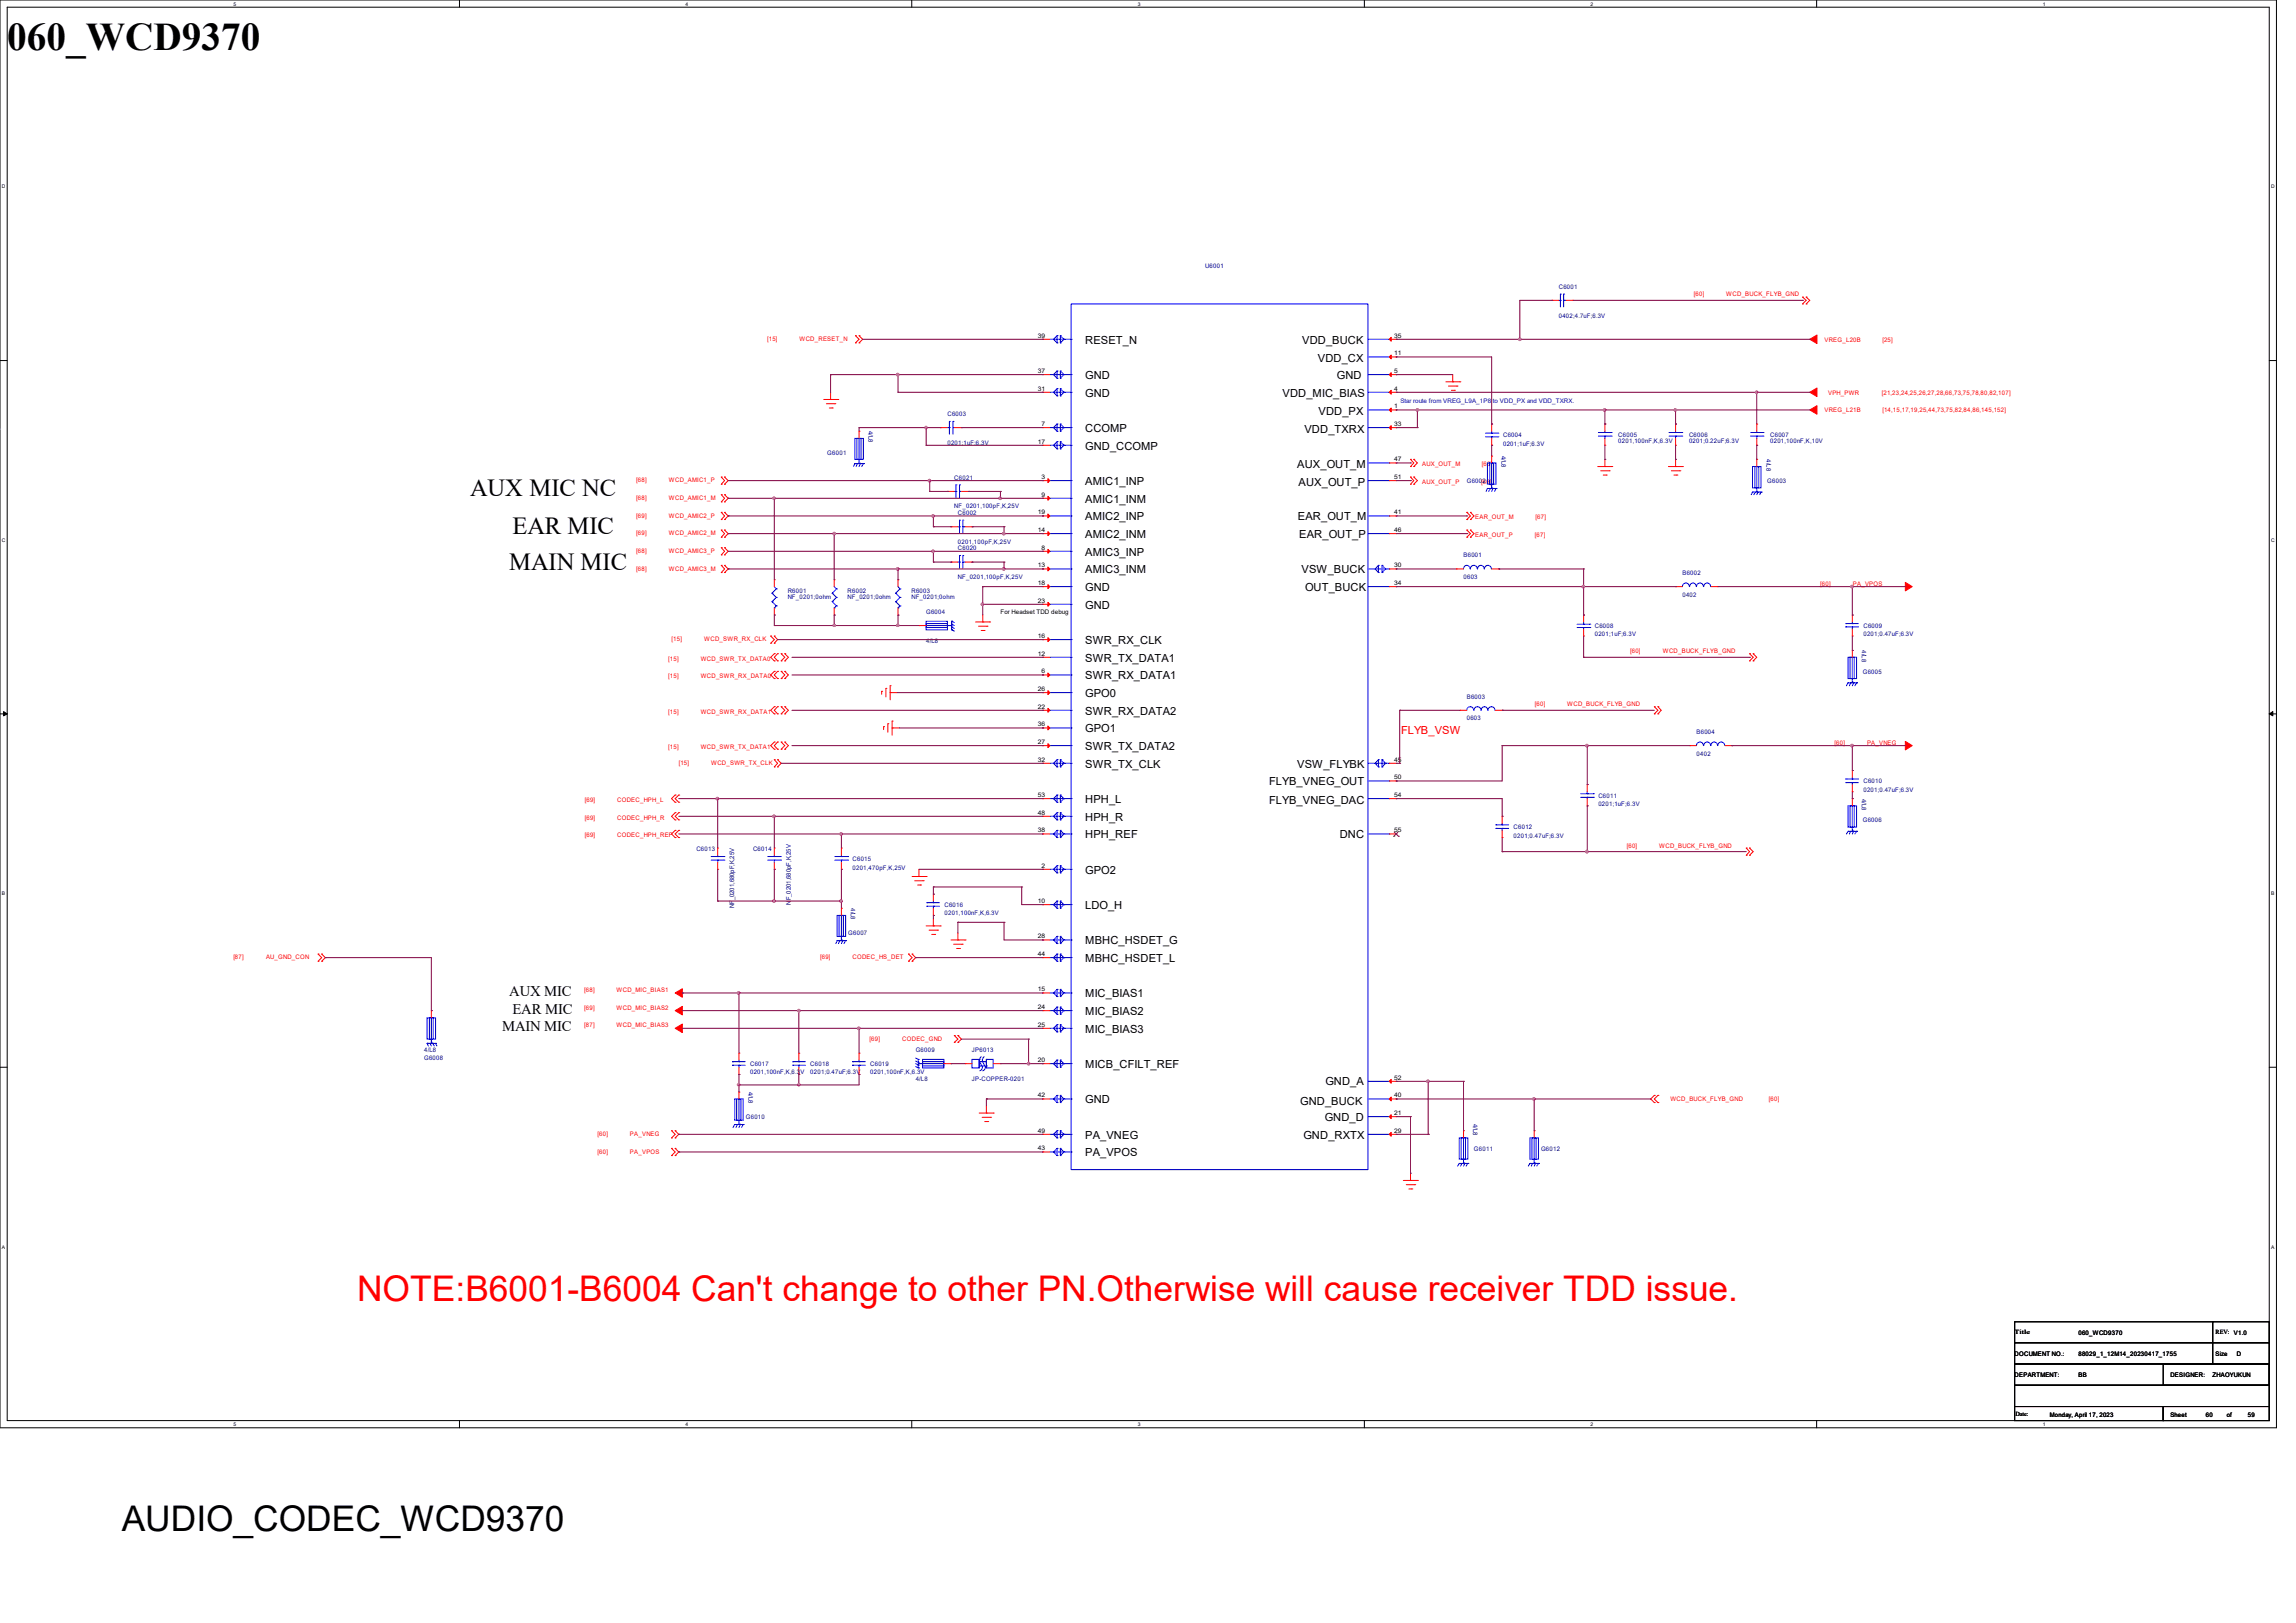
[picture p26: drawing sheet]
<svg xmlns="http://www.w3.org/2000/svg" width="297mm" height="210mm" viewBox="0 0 297 210" stroke-linecap="round" stroke-linejoin="round" font-family="sans-serif">
<defs><g id="words">
<text font-size="5.1" x=".9" y="6.5">060_WCD9370</text>
<text font-size="4.6" fill="#f00" x="46.2" y="168.3">NOTE:B6001-B6004 Can't change to other PN.Otherwise will cause receiver TDD issue.</text>
<text font-size="4.6" x="15.7" y="198.1">AUDIO_CODEC_WCD9370</text>
<g font-size="3.2">
<text x="60.8" y="64.1">AUX MIC NC</text>
<text x="66.3" y="69.1">EAR MIC</text>
<text x="65.9" y="73.7">MAIN MIC</text>
</g>
<g font-size="1.9">
<text x="65.9" y="128.9">AUX MIC</text>
<text x="66.3" y="131.1">EAR MIC</text>
<text x="64.9" y="133.4">MAIN MIC</text>
</g>
<g font-size="1.4">
<text x="140.4" y="44.4">RESET_N</text>
<text x="168.4" y="44.5">VDD_BUCK</text>
<text x="170.5" y="46.8">VDD_CX</text>
<text x="140.4" y="51.3">GND</text>
<text x="140.4" y="49">GND</text>
<text x="165.9" y="51.4">VDD_MIC_BIAS</text>
<text x="170.6" y="53.7">VDD_PX</text>
<text x="172.9" y="49">GND</text>
<text x="140.4" y="55.9">CCOMP</text>
<text x="140.4" y="58.2">GND_CCOMP</text>
<text x="168.7" y="56">VDD_TXRX</text>
<text x="140.4" y="62.7">AMIC1_INP</text>
<text x="140.4" y="65">AMIC1_INM</text>
<text x="167.8" y="60.5">AUX_OUT_M</text>
<text x="168" y="62.8">AUX_OUT_P</text>
<text x="140.4" y="71.9">AMIC3_INP</text>
<text x="140.4" y="69.6">AMIC2_INM</text>
<text x="140.4" y="67.3">AMIC2_INP</text>
<text x="167.9" y="67.3">EAR_OUT_M</text>
<text x="168.1" y="69.6">EAR_OUT_P</text>
<text x="140.4" y="74.2">AMIC3_INM</text>
<text x="140.4" y="76.5">GND</text>
<text x="168.4" y="74.2">VSW_BUCK</text>
<text x="168.8" y="76.5">OUT_BUCK</text>
<text x="140.4" y="83.3">SWR_RX_CLK</text>
<text x="140.4" y="78.7">GND</text>
<text x="140.4" y="87.9">SWR_RX_DATA1</text>
<text x="140.4" y="85.6">SWR_TX_DATA1</text>
<text x="140.4" y="92.5">SWR_RX_DATA2</text>
<text x="140.4" y="90.2">GPO0</text>
<text x="140.4" y="94.7">GPO1</text>
<text x="140.4" y="97">SWR_TX_DATA2</text>
<text x="140.4" y="99.3">SWR_TX_CLK</text>
<text x="164.2" y="101.6">FLYB_VNEG_OUT</text>
<text x="167.8" y="99.3">VSW_FLYBK</text>
<text x="140.4" y="106.2">HPH_R</text>
<text x="140.4" y="103.9">HPH_L</text>
<text x="164.2" y="104">FLYB_VNEG_DAC</text>
<text x="140.4" y="113">GPO2</text>
<text x="140.4" y="108.5">HPH_REF</text>
<text x="173.3" y="108.5">DNC</text>
<text x="140.4" y="117.6">LDO_H</text>
<text x="140.4" y="122.2">MBHC_HSDET_G</text>
<text x="140.4" y="124.5">MBHC_HSDET_L</text>
<text x="140.4" y="129">MIC_BIAS1</text>
<text x="140.4" y="131.3">MIC_BIAS2</text>
<text x="140.4" y="133.6">MIC_BIAS3</text>
<text x="140.4" y="138.2">MICB_CFILT_REF</text>
<text x="140.4" y="142.7">GND</text>
<text x="168.2" y="142.9">GND_BUCK</text>
<text x="171.4" y="140.4">GND_A</text>
<text x="140.4" y="149.6">PA_VPOS</text>
<text x="140.4" y="147.3">PA_VNEG</text>
<text x="168.6" y="147.3">GND_RXTX</text>
<text x="171.4" y="145">GND_D</text>
</g>
<text font-size="1.4" fill="#f00" x="181.2" y="94.9">FLYB_VSW</text>
<g font-size=".8" fill="#000080">
<text x="155.9" y="34.7">U6001</text>
<text x="201.6" y="37.3">C6001</text>
<text x="201.6" y="41.1">0402;4.7uF;6.3V</text>
<text x="122.6" y="53.8">C6003</text>
<text x="107" y="58.8">G6001</text>
<text x="112.4" y="55.8" transform="rotate(90 112.4 55.8)">4/L8</text>
<text x="122.6" y="57.6">0201;1uF;6.3V</text>
<text x="194.2" y="59" transform="rotate(90 194.2 59)">4/L8</text>
<text x="194.4" y="56.6">C6004</text>
<text x="194.4" y="57.7">0201;1uF;6.3V</text>
<text x="209.3" y="56.6">C6005</text>
<text x="209.3" y="57.4">0201,100nF,K,6.3V</text>
<text x="218.5" y="56.6">C6006</text>
<text x="218.5" y="57.4">0201;0.22uF;6.3V</text>
<text x="228.5" y="59.4" transform="rotate(90 228.5 59.4)">4/L8</text>
<text x="229" y="56.6">C6007</text>
<text x="229" y="57.4">0201,100nF,K,10V</text>
<text x="123.4" y="62.1">C6021</text>
<text x="123.4" y="65.8">NF_0201,100pF,K,25V</text>
<text x="189.7" y="62.5">G600[2</text>
<text x="228.6" y="62.5">G6003</text>
<text x="123.9" y="66.6">C6002</text>
<text x="123.9" y="70.4">0201,100pF,K,25V</text>
<text x="123.9" y="71.2">C6020</text>
<text x="101.9" y="76.7">R6001</text>
<text x="101.9" y="77.5">NF_0201;0ohm</text>
<text x="109.6" y="76.7">R6002</text>
<text x="109.6" y="77.5">NF_0201;0ohm</text>
<text x="117.9" y="76.7">R6003</text>
<text x="117.9" y="77.5">NF_0201;0ohm</text>
<text x="123.9" y="74.9">NF_0201,100pF,K,25V</text>
<text x="189.3" y="72.1">B6001</text>
<text x="189.3" y="74.9">0603</text>
<text x="217.6" y="74.4">B6002</text>
<text x="217.6" y="77.2">0402</text>
<text x="119.8" y="79.4">G6004</text>
<text x="119.8" y="83.2">4/L8</text>
<text x="206.3" y="81.2">C6008</text>
<text x="206.3" y="82.3">0201;1uF;6.3V</text>
<text x="241" y="81.2">C6009</text>
<text x="241" y="82.3">0201;0.47uF;6.3V</text>
<text x="240.8" y="84.2" transform="rotate(90 240.8 84.2)">4/L8</text>
<text x="241" y="87.2">G6005</text>
<text x="189.7" y="90.4">B6003</text>
<text x="189.7" y="93.2">0603</text>
<text x="219.5" y="95">B6004</text>
<text x="219.5" y="97.8">0402</text>
<text x="241" y="101.3">C6010</text>
<text x="195.8" y="107.3">C6012</text>
<text x="206.8" y="103.2">C6011</text>
<text x="206.8" y="104.3">0201;1uF;6.3V</text>
<text x="240.8" y="103.3" transform="rotate(90 240.8 103.3)">4/L8</text>
<text x="241" y="106.4">G6006</text>
<text x="241" y="102.4">0201;0.47uF;6.3V</text>
<text x="90.1" y="110.1">C6013</text>
<text x="97.4" y="110.1">C6014</text>
<text x="110.3" y="111.4">C6015</text>
<text x="110.3" y="112.5">0201,470pF,K,25V</text>
<text x="195.8" y="108.4">0201;0.47uF;6.3V</text>
<text x="95" y="117.5" transform="rotate(-90 95 117.5)">NF</text>
<text x="95" y="116.5" transform="rotate(-90 95 116.5)">_0201,680pF,K,25V</text>
<text x="102.3" y="117.1" transform="rotate(-90 102.3 117.1)">N</text>
<text x="102.3" y="116.5" transform="rotate(-90 102.3 116.5)">F_0201,680pF,K,25V</text>
<text x="110.1" y="117.5" transform="rotate(90 110.1 117.5)">4/L8</text>
<text x="122.2" y="117.3">C6016</text>
<text x="122.2" y="118.4">0201,100nF,K,6.3V</text>
<text x="109.7" y="121">G6007</text>
<text x="54.9" y="137.2">G6008</text>
<text x="54.9" y="136.1">4/L8</text>
<text x="97" y="137.9">C6017</text>
<text x="104.8" y="137.9">C6018</text>
<text x="112.6" y="137.9">C6019</text>
<text x="118.4" y="136.1">G6009</text>
<text x="125.7" y="136.1">JP6013</text>
<text x="96.8" y="141.3" transform="rotate(90 96.8 141.3)">4/L8</text>
<text x="97" y="139">0201,100nF,K,6.3V</text>
<text x="104.8" y="139">0201;0.47uF;6.3V</text>
<text x="112.6" y="139">0201,100nF,K,6.3V</text>
<text x="118.4" y="139.9">4/L8</text>
<text x="125.7" y="139.9">JP-COPPER-0201</text>
<text x="96.5" y="144.8">G6010</text>
<text x="190.5" y="145.4" transform="rotate(90 190.5 145.4)">4/L8</text>
<text x="190.7" y="148.9">G6011</text>
<text x="199.3" y="148.9">G6012</text>
</g>
<g font-size=".8" fill="#f00">
<text x="219.1" y="38.4">[60]</text>
<text x="223.3" y="38.4">WCD_BUCK_FLYB_GND</text>
<text x="99.2" y="44.1">[15]</text>
<text x="103.4" y="44.1">WCD_RESET_N</text>
<text x="236" y="44.2">VREG_L20B</text>
<text x="243.5" y="44.2">[25]</text>
<text x="236" y="53.3">VREG_L21B</text>
<text x="236.5" y="51.1">VPH_PWR</text>
<text x="243.4" y="51.1">[21,23,24,25,26,27,28,66,73,75,78,80,82,107]</text>
<text x="243.5" y="53.3">[14,15,17,19,25,44,73,75,82,84,86,145,152]</text>
<text x="82.3" y="62.4">[68]</text>
<text x="82.3" y="64.7">[68]</text>
<text x="86.5" y="62.4">WCD_AMIC1_P</text>
<text x="86.5" y="64.7">WCD_AMIC1_M</text>
<text x="184" y="62.6">AUX_OUT_P</text>
<text x="184" y="60.3">AUX_OUT_M</text>
<text x="191.7" y="60.3">[66</text>
<text x="191.8" y="62.6">66</text>
<text x="192.7" y="62.6">]</text>
<text x="192.8" y="60.3">]</text>
<text x="82.3" y="67">[69]</text>
<text x="82.3" y="69.3">[69]</text>
<text x="82.3" y="71.5">[68]</text>
<text x="86.5" y="67">WCD_AMIC2_P</text>
<text x="86.5" y="69.3">WCD_AMIC2_M</text>
<text x="86.5" y="71.5">WCD_AMIC3_P</text>
<text x="190.8" y="69.5">EAR_OUT_P</text>
<text x="190.8" y="67.2">EAR_OUT_M</text>
<text x="198.5" y="69.5">[67]</text>
<text x="198.6" y="67.2">[67]</text>
<text x="82.3" y="73.8">[68]</text>
<text x="86.5" y="73.8">WCD_AMIC3_M</text>
<text x="235.5" y="75.8">[60]</text>
<text x="239.7" y="75.8">PA_VPOS</text>
<text x="86.9" y="83">[15]</text>
<text x="91.1" y="83">WCD_SWR_RX_CLK</text>
<text x="86.4" y="85.5">[15]</text>
<text x="86.4" y="87.8">[15]</text>
<text x="90.6" y="85.5">WCD_SWR_TX_DATA0</text>
<text x="90.6" y="87.8">WCD_SWR_RX_DATA0</text>
<text x="210.9" y="84.5">[60]</text>
<text x="215.1" y="84.5">WCD_BUCK_FLYB_GND</text>
<text x="86.4" y="92.3">[15]</text>
<text x="90.6" y="92.3">WCD_SWR_RX_DATA1</text>
<text x="198.5" y="91.4">[60]</text>
<text x="202.7" y="91.4">WCD_BUCK_FLYB_GND</text>
<text x="86.4" y="96.9">[15]</text>
<text x="87.8" y="99">[15]</text>
<text x="90.6" y="96.9">WCD_SWR_TX_DATA1</text>
<text x="92" y="99">WCD_SWR_TX_CLK</text>
<text x="237.3" y="96.4">[60]</text>
<text x="241.5" y="96.4">PA_VNEG</text>
<text x="75.6" y="103.8">[69]</text>
<text x="75.6" y="106">[69]</text>
<text x="79.8" y="103.8">CODEC_HPH_L</text>
<text x="79.8" y="106">CODEC_HPH_R</text>
<text x="75.6" y="108.3">[69]</text>
<text x="79.8" y="108.3">CODEC_HPH_REF</text>
<text x="210.4" y="109.7">[60]</text>
<text x="214.6" y="109.7">WCD_BUCK_FLYB_GND</text>
<text x="30.2" y="124.1">[87]</text>
<text x="34.4" y="124.1">AU_GND_CON</text>
<text x="106.1" y="124.1">[69]</text>
<text x="110.3" y="124.1">CODEC_HS_DET</text>
<text x="75.6" y="128.4">[68]</text>
<text x="75.6" y="130.6">[69]</text>
<text x="79.8" y="128.4">WCD_MIC_BIAS1</text>
<text x="79.8" y="130.6">WCD_MIC_BIAS2</text>
<text x="75.6" y="132.9">[87]</text>
<text x="79.8" y="132.9">WCD_MIC_BIAS3</text>
<text x="112.5" y="134.7">[69]</text>
<text x="116.7" y="134.7">CODEC_GND</text>
<text x="216.1" y="142.4">WCD_BUCK_FLYB_GND</text>
<text x="228.8" y="142.4">[60]</text>
<text x="77.3" y="147">[60]</text>
<text x="77.3" y="149.3">[60]</text>
<text x="81.5" y="147">PA_VNEG</text>
<text x="81.5" y="149.3">PA_VPOS</text>
</g>
<g font-size=".8">
<text x="134.2" y="43.7">39</text>
<text x="180.3" y="46">11</text>
<text x="180.3" y="43.7">35</text>
<text x="134.2" y="50.5">31</text>
<text x="134.2" y="48.3">37</text>
<text x="180.3" y="52.8">1</text>
<text x="180.3" y="50.5">4</text>
<text x="180.3" y="48.3">5</text>
<text x="134.2" y="57.4">17</text>
<text x="134.7" y="55.1">7</text>
<text x="180.3" y="55.1">33</text>
<text x="180.3" y="59.7">47</text>
<text x="134.7" y="62">3</text>
<text x="134.7" y="64.3">9</text>
<text x="180.3" y="62">51</text>
<text x="134.2" y="68.8">14</text>
<text x="134.2" y="66.5">19</text>
<text x="134.7" y="71.1">8</text>
<text x="180.3" y="66.5">41</text>
<text x="180.3" y="68.8">46</text>
<text x="134.2" y="73.4">13</text>
<text x="134.2" y="75.7">18</text>
<text x="134.2" y="78">23</text>
<text x="180.3" y="73.4">30</text>
<text x="180.3" y="75.7">34</text>
<text x="129.4" y="79.4">For Headset TDD debug</text>
<text x="134.2" y="82.5">16</text>
<text x="134.2" y="84.8">12</text>
<text x="134.2" y="89.4">26</text>
<text x="134.7" y="87.1">6</text>
<text x="134.2" y="91.7">22</text>
<text x="134.2" y="94">36</text>
<text x="134.2" y="96.3">27</text>
<text x="134.2" y="98.6">32</text>
<text x="180.3" y="98.6">45</text>
<text x="180.3" y="100.8">50</text>
<text x="134.2" y="107.7">38</text>
<text x="134.2" y="105.4">48</text>
<text x="134.2" y="103.1">53</text>
<text x="180.3" y="103.1">54</text>
<text x="180.3" y="107.7">55</text>
<text x="134.7" y="112.3">2</text>
<text x="134.2" y="116.8">10</text>
<text x="134.2" y="121.4">28</text>
<text x="134.2" y="123.7">44</text>
<text x="134.2" y="128.3">15</text>
<text x="134.2" y="130.6">24</text>
<text x="134.2" y="137.4">20</text>
<text x="134.2" y="132.8">25</text>
<text x="134.2" y="142">42</text>
<text x="180.3" y="142">40</text>
<text x="180.3" y="139.7">52</text>
<text x="134.2" y="148.8">43</text>
<text x="134.2" y="146.6">49</text>
<text x="180.3" y="144.3">21</text>
<text x="180.3" y="146.6">29</text>
<text x="260.6" y="172.6">Title</text>
<text x="268.9" y="172.7">060_WCD9370</text>
<text x="286.6" y="172.6">REV:</text>
<text x="289" y="172.7">V1.0</text>
<text x="260.6" y="175.4">DOCUMENT NO.:</text>
<text x="260.6" y="178.2">DEPARTMENT:</text>
<text x="268.9" y="178.2">BB</text>
<text x="268.9" y="175.4">88029_1_12M14_20230417_1755</text>
<text x="280.8" y="178.2">DESIGNER:</text>
<text x="286.2" y="178.2">ZHAOYUKUN</text>
<text x="286.6" y="175.4">Size</text>
<text x="289.3" y="175.4">D</text>
<text x="260.7" y="183.2">Date:</text>
<text x="265.2" y="183.3">Monday, April 17, 2023</text>
<text x="280.8" y="183.3">Sheet</text>
<text x="285.3" y="183.3">60</text>
<text x="288" y="183.3">of</text>
<text x="290.8" y="183.3">59</text>
</g>
<g font-size=".8" fill="#0000a0">
<text x="181.1" y="52.2">Star route from VREG_L9A_1P8</text>
<text x="193.1" y="52.2">to VDD_PX and VDD_TXRX.</text>
</g>
<g font-size=".6">
<text x="30.2" y=".7">5</text>
<text x="88.7" y=".7">4</text>
<text x="147.2" y=".7">3</text>
<text x="205.7" y=".7">2</text>
<text x="264.2" y=".7">1</text>
<text x=".3" y="24.4">D</text>
<text x="293.8" y="24.4">D</text>
<text x=".3" y="70.1">C</text>
<text x="293.8" y="70.1">C</text>
<text x=".3" y="115.8">B</text>
<text x="293.8" y="115.8">B</text>
<text x=".3" y="161.5">A</text>
<text x="293.8" y="161.5">A</text>
<text x="30.2" y="184.5">5</text>
<text x="88.7" y="184.5">4</text>
<text x="147.2" y="184.5">3</text>
<text x="205.7" y="184.5">2</text>
<text x="264.2" y="184.5">1</text>
</g>
<g font-size=".3" fill="#fff">
<text x="-.3" y="55.6">$6</text>
<text x="0" y="55.6">8N89</text>
</g>
</g></defs>
<g fill="none" stroke="#000" stroke-width=".13">
<path d="M0 0h294.5v184.7h-294.5zM.9 .9h292.6v182.9h-292.6zM59.4 0v.9M117.9 0v.9M176.5 0v.9M235 0v.9M0 46.7h.9M293.5 46.7h1M0 92.4h.9M.5 92.1l.4 .3-.4 .2zM293.5 92.4l.5-.3v.5zM293.5 92.4h1"/>
<path d="M0 138.1h.9M293.5 138.1h1M59.4 183.8v.9M117.9 183.8v.9M176.5 183.8v.9M235 183.8v.9"/>
</g>
<path d="M.5 92.1l.4 .3-.4 .2zM293.5 92.4l.5-.3v.5z" fill="#000"/>
<g fill="none" stroke="#f00" stroke-width=".13">
<path d="M233.2 38.4h.1M233.2 39.3h.1M233.2 38.4l.4 .5-.4 .4M233.6 38.4h.1M233.6 39.3h.1M233.6 38.4l.5 .5-.5 .4M106.6 51.7h1.8M106.9 52.2h1.1M107.3 52.8h.4M107.4 51.7h.1M107.4 50.8v.9M107.7 52.8h.1"/>
<path d="M108 52.2h.1M108.4 51.7h.1M110.7 43.4h.1M110.7 44.4h.1M110.7 43.4l.4 .5-.4 .5M111.1 44.4h.1M111.1 43.4h.1M111.1 43.4l.5 .5-.5 .5M187 49.4h1.8M187.4 50h1.1M187.7 50.5h.4M187.9 49.4h.1"/>
<path d="M187.9 48.5v.9M188.1 50.5h.1M188.5 50h.1M188.8 49.4h.1M207.6 59.4v1M216.7 59.4v1M127.1 79.6v.9M206.7 60.4h1.8M207.1 60.9h1.1M207.4 61.5h.4M207.6 60.4h.1M207.8 61.5h.1"/>
<path d="M208.2 60.9h.1M208.5 60.4h.1M215.8 60.4h1.8M216.2 60.9h1.1M216.5 61.5h.4M216.7 60.4h.1M216.9 61.5h.1M217.3 60.9h.1M217.6 60.4h.1M114 89.5h.1M114 89.5v.3M114.3 94h.1"/>
<path d="M114.3 94v.4M114.6 89.1h.1M114.6 89.1v1.1M114.9 93.6h.1M114.9 93.6v1.1M115.1 89.6h.1M115.1 88.7h.1M115.1 89.6h.9M115.1 88.7v1.9M115.4 94.2h.1M115.4 93.3h.1M115.4 94.2h.9"/>
<path d="M115.4 93.3v1.8M126.2 80.5h1.8M126.6 81h1.1M126.9 81.6h.4M127.1 80.5h.1M127.3 81.6h.1M127.7 81h.1M128 80.5h.1M118 113.4h1.8M118.3 114h1.1M118.7 114.5h.4M118.9 113.4h.1"/>
<path d="M118.9 112.5v.9M119.1 114.5h.1M119.4 114h.1M119.8 113.4h.1M119.8 119.8h1.8M120.7 119.8h.1M120.7 118.9v.9M121.6 119.8h.1M120.2 120.4h1.1M120.5 120.9h.4M120.9 120.9h.1M121.3 120.4h.1"/>
<path d="M123 121.6h1.8M123.4 122.2h1.1M123.7 122.7h.4M123.9 121.6h.1M123.9 120.7v.9M124.1 122.7h.1M124.5 122.2h.1M124.8 121.6h.1M126.7 144h1.8M127 144.6h1.1M127.4 145.1h.4M127.6 144h.1"/>
<path d="M127.6 143.1v.9M127.8 145.1h.1M128.1 144.6h.1M128.5 144h.1M181.5 152.7h1.8M181.9 153.3h1.1M182.2 153.8h.4M182.5 152.7h.1M182.5 151.8v.9M182.6 153.8h.1M183 153.3h.1M183.3 152.7h.1"/>
</g>
<path d="M234.1 43.9l.9-.6v1.1z" fill-rule="evenodd" fill="#f00"/>
<path d="M234.1 43.9l.9-.6v1.1z" fill="none" stroke="#f00" stroke-width=".13"/>
<path d="M234.1 50.8l.9-.6v1.1z" fill-rule="evenodd" fill="#f00"/>
<path d="M234.1 50.8l.9-.6v1.1z" fill="none" stroke="#f00" stroke-width=".13"/>
<path d="M234.1 53l.9-.5v1.1z" fill-rule="evenodd" fill="#f00"/>
<g fill="none" stroke="#f00" stroke-width=".13">
<path d="M234.1 53l.9-.5v1.1zM93.3 61.7h.1M93.3 62.7h.1M93.3 64h.1M93.3 64.9h.1M93.3 66.3h.1M93.3 67.2h.1M93.3 68.6h.1M93.3 69.5h.1M93.3 70.9h.1M93.3 71.8h.1M93.3 73.2h.1"/>
<path d="M93.3 74.1h.1M93.3 61.7l.4 .5-.4 .5M93.3 64l.4 .5-.4 .4M93.3 66.3l.4 .5-.4 .4M93.3 68.6l.4 .4-.4 .5M93.3 70.9l.4 .4-.4 .5M93.3 73.2l.4 .4-.4 .5M93.7 62.7h.1M93.7 61.7h.1M93.7 64.9h.1M93.7 64h.1M93.7 67.2h.1"/>
<path d="M93.7 66.3h.1M93.7 69.5h.1M93.7 68.6h.1M93.7 71.8h.1M93.7 70.9h.1M93.7 74.1h.1M93.7 73.2h.1M93.7 61.7l.5 .5-.5 .5M93.7 64l.5 .5-.5 .4M93.7 66.3l.5 .5-.5 .4M93.7 68.6l.5 .4-.5 .5M93.7 70.9l.5 .4-.5 .5"/>
<path d="M93.7 73.2l.5 .4-.5 .5"/>
</g>
<path d="M246.5 75.4l.9 .5-.9 .6z" fill-rule="evenodd" fill="#f00"/>
<g fill="none" stroke="#f00" stroke-width=".13">
<path d="M246.5 75.4l.9 .5-.9 .6zM99.7 82.3h.1M99.7 83.2h.1M99.7 82.3l.5 .5-.5 .4M100.2 83.2h.1M100.2 82.3h.1M100.2 85.5h.1M100.2 84.6h.1M100.2 87.8h.1M100.2 86.9h.1M100.2 92.4h.1M100.2 91.4h.1"/>
<path d="M100.2 96.9h.1M100.2 96h.1M100.2 82.3l.4 .5-.4 .4M100.2 86.9l-.5 .4 .5 .5M100.2 84.6l-.5 .4 .5 .5M100.2 91.4l-.5 .5 .5 .5M100.2 96l-.5 .5 .5 .4M100.6 84.6h.1M100.6 85.5h.1M100.6 86.9h.1M100.6 87.8h.1M100.6 91.4h.1"/>
<path d="M100.6 92.4h.1M100.6 96h.1M100.6 96.9h.1M100.6 84.6l-.4 .4 .4 .5M100.6 86.9l-.4 .4 .4 .5M100.6 91.4l-.4 .5 .4 .5M100.6 96l-.4 .5 .4 .4M101 84.6h.1M101 85.5h.1M101 86.9h.1M101 87.8h.1M101 91.4h.1"/>
<path d="M101 92.4h.1M101 96h.1M101 96.9h.1M101 84.6l.5 .4-.5 .5M101 86.9l.5 .4-.5 .5M101 91.4l.5 .5-.5 .5M101 96l.5 .5-.5 .4M101.5 84.6h.1M101.5 85.5h.1M101.5 86.9h.1M101.5 87.8h.1M101.5 91.4h.1"/>
<path d="M101.5 92.4h.1M101.5 96h.1M101.5 96.9h.1M101.5 84.6l.5 .4-.5 .5M101.5 86.9l.5 .4-.5 .5M101.5 91.4l.5 .5-.5 .5M101.5 96l.5 .5-.5 .4M214 91.4h.1M214 92.4h.1M214 91.4l.5 .5-.5 .5M214.5 91.4h.1M214.5 92.4h.1"/>
<path d="M214.5 91.4l.4 .5-.4 .5M226.3 84.6h.1M226.3 85.5h.1M226.3 84.6l.5 .4-.5 .5M226.8 84.6h.1M226.8 85.5h.1M226.8 84.6l.4 .4-.4 .5"/>
</g>
<path d="M246.5 95.9l.9 .6-.9 .5z" fill-rule="evenodd" fill="#f00"/>
<g fill="none" stroke="#f00" stroke-width=".13">
<path d="M100.2 98.3h.1M100.2 99.2h.1M100.2 98.3l.4 .5-.4 .4M100.6 99.2h.1M100.6 98.3h.1M100.6 98.3l.4 .5-.4 .4M246.5 95.9l.9 .6-.9 .5zM87.3 102.9h.1M87.3 103.8h.1M87.3 105.2h.1M87.3 106.1h.1M87.3 107.4h.1"/>
<path d="M87.3 108.4h.1M87.3 102.9l-.4 .4 .4 .5M87.3 105.2l-.4 .4 .4 .5M87.3 107.4l-.4 .5 .4 .5M87.8 102.9h.1M87.8 103.8h.1M87.8 105.2h.1M87.8 106.1h.1M87.8 107.4h.1M87.8 108.4h.1M87.8 102.9l-.5 .4 .5 .5M87.8 105.2l-.5 .4 .5 .5"/>
<path d="M87.8 107.4l-.5 .5 .5 .5M225.9 109.7h.1M225.9 110.7h.1M225.9 109.7l.4 .5-.4 .5M226.3 109.7h.1M226.3 110.7h.1M226.3 109.7l.5 .5-.5 .5M41.1 123.4h.1M41.1 124.4h.1M41.1 123.4l.5 .5-.5 .5M41.6 124.4h.1M41.6 123.4h.1"/>
<path d="M41.6 123.4l.5 .5-.5 .5M117.5 123.4h.1M117.5 124.4h.1M117.5 123.4l.5 .5-.5 .5M118 124.4h.1M118 123.4h.1M118 123.4l.4 .5-.4 .5"/>
</g>
<path d="M87.3 128.5l1-.6v1.1z" fill-rule="evenodd" fill="#f00"/>
<path d="M87.3 128.5l1-.6v1.1z" fill="none" stroke="#f00" stroke-width=".13"/>
<path d="M87.3 130.8l1-.6v1.1z" fill-rule="evenodd" fill="#f00"/>
<path d="M87.3 130.8l1-.6v1.1z" fill="none" stroke="#f00" stroke-width=".13"/>
<path d="M87.3 133.1l1-.6v1.1z" fill-rule="evenodd" fill="#f00"/>
<g fill="none" stroke="#f00" stroke-width=".13">
<path d="M121.6 55.3h.1M121.6 55.3h1M123.4 55.3h1M124.4 55.3h.1M182.5 59.4h.1M182.5 59.4l.4 .5-.4 .5M182.9 59.4h.1M182.9 59.4l.4 .5-.4 .5M193 59h.1M193 57.6h.1M193 54.9h.1M193 54.9v.9"/>
<path d="M193 56.7v.9M193 59v.9M216.7 54.9h.1M216.7 57.6h.1M216.7 54.9v.9M216.7 56.7v.9M227.2 54.9h.1M227.2 57.6h.1M227.2 59.4h.1M227.2 54.9v.9M227.2 56.7v.9M227.2 59.4v1"/>
<path d="M100.2 75h.1M100.2 79.6h.1M100.2 75v.9M100.2 78.7v.9M107.9 75h.1M107.9 79.6h.1M107.9 75v.9M107.9 78.7v.9M116.2 75h.1M116.2 79.6h.1M116.2 75v.9M116.2 78.7v.9"/>
<path d="M122.6 63.6h.1M122.6 63.6h.8M124.4 63.6h.9M125.3 63.6h.1M182.5 61.7h.1M182.5 62.7h.1M182.5 60.4h.1M182.5 61.7l.4 .5-.4 .5M182.9 61.7h.1M182.9 62.7h.1M182.9 60.4h.1M182.9 61.7l.4 .5-.4 .5"/>
<path d="M188.4 73.6h.1M188.4 73.6h.9M189.7 68.6h.1M189.7 69.5h.1M189.7 66.3h.1M189.7 67.2h.1M189.7 68.6l.5 .4-.5 .5M189.7 66.3l.5 .5-.5 .4M190.2 68.6h.1M190.2 69.5h.1M190.2 66.3h.1M190.2 67.2h.1"/>
<path d="M190.2 68.6l.5 .4-.5 .5M190.2 66.3l.5 .5-.5 .4M193 73.6h.9M193.9 73.6h.1M239.6 79.6h.1M239.6 79.6v.9M118.9 80.9h.1M118.9 80.9h.9M188.8 91.9h.1M188.8 91.9h.9M193.4 91.9h.9M194.3 91.9h.1"/>
<path d="M239.6 84.2h.1M239.6 82.3h.1M239.6 81.4v.9M239.6 84.2v.8M92.8 109.7h.1M92.8 112.5h.1M92.8 109.7v1M92.8 111.6v.9M108.8 109.7h.1M108.8 112.5h.1M108.8 109.7v1M108.8 111.6v.9"/>
<path d="M120.7 115.7h.1M120.7 118.4h.1M120.7 115.7v.9M120.7 117.5v.9M194.3 105.6h.1M194.3 108.4h.1M194.3 105.6v1M194.3 107.4v1M205.3 104.3h.1M205.3 101.5h.1M205.3 101.5v.9M205.3 103.3v1"/>
<path d="M55.8 130.8h.1M55.8 130.8v.9M87.3 133.1l1-.6v1.1zM103.3 136.3h.1M103.3 139h.1M103.3 136.3v.9M103.3 138.1v.9M122.1 137.6h.9M123 137.6h.1M123.4 134h.1M123.4 134.9h.1M123.4 134l.5 .5-.5 .4"/>
<path d="M123.9 134.9h.1M123.9 134h.1M123.9 134l.5 .5-.5 .4M124.8 137.6h.1M124.8 137.6h.9M128.5 137.6h.9M129.4 137.6h.1M86.9 146.3h.1M86.9 147.2h.1M86.9 148.6h.1M86.9 149.5h.1M86.9 146.3l.4 .5-.4 .4"/>
<path d="M86.9 148.6l.4 .5-.4 .4M87.3 147.2h.1M87.3 146.3h.1M87.3 149.5h.1M87.3 148.6h.1M87.3 146.3l.5 .5-.5 .4M87.3 148.6l.5 .5-.5 .4M189.3 146.3h.1M189.3 146.3v.9M198.5 146.3h.1M198.5 146.3v.9M214 142.7h.1"/>
<path d="M214 141.7h.1M214 141.7l-.5 .5 .5 .5M214.5 141.7h.1M214.5 142.7h.1M214.5 141.7l-.5 .5 .5 .5"/>
</g>
<path d="M260.6 171h25.6v2.7h-25.6zM260.6 173.7h25.6v2.8h-25.6zM260.6 179.2h32.9v2.8h-32.9zM260.6 176.5h32.9v2.7h-32.9zM279.8 176.5h13.7v2.7h-13.7zM286.2 171h7.3v2.7h-7.3zM286.2 173.7h7.3v2.8h-7.3zM260.6 182h19.2v1.8h-19.2zM279.8 182h13.7v1.8h-13.7z" fill="none" stroke="#000" stroke-width=".13"/>
<g fill="none" stroke="#00f" stroke-width=".13">
<path d="M138.6 39.3h38.4v112h-38.4zM122.6 55.3h.2M122.8 54.5h.1M122.8 55.3h.1M122.8 54.5v1.7M123.3 55.3h.1M123.3 54.5h.1M123.3 54.5v1.7M135.8 55.3h2.8M135.8 43.9h2.8M135.8 48.5h2.8M135.8 50.8h2.8"/>
<path d="M135.8 57.6h2.8M136.3 43.9h.1M136.3 48.5h.1M136.3 50.8h.1M136.3 55.3h.1M136.3 57.6h.1M136.3 43.9l.4 .5M136.3 48.5l.4 .4M136.3 50.8l.4 .4M136.3 55.3l.4 .5M136.3 57.6l.4 .5M136.7 43.4h.1"/>
<path d="M136.7 44.4h.1M136.7 48h.1M136.7 48.9h.1M136.7 50.3h.1M136.7 51.2h.1M136.7 54.9h.1M136.7 55.8h.1M136.7 57.2h.1M136.7 58.1h.1M136.7 43.4l-.4 .5M136.7 43.4v1M136.7 48v.9"/>
<path d="M136.7 50.3v.9M136.7 54.9v.9M136.7 57.2v.9M136.7 48l-.4 .5M136.7 50.3l-.4 .5M136.7 54.9l-.4 .4M136.7 57.2l-.4 .4M137.2 43.4h.1M137.2 44.4h.1M137.2 48h.1M137.2 48.9h.1M137.2 50.3h.1"/>
<path d="M137.2 51.2h.1M137.2 54.9h.1M137.2 55.8h.1M137.2 57.2h.1M137.2 58.1h.1M137.2 43.4v1M137.2 48v.9M137.2 50.3v.9M137.2 54.9v.9M137.2 57.2v.9M137.2 43.4l.4 .5M137.2 48l.4 .5"/>
<path d="M137.2 50.3l.4 .5M137.2 54.9l.4 .4M137.2 57.2l.4 .4M137.6 43.9h.1M137.6 48.5h.1M137.6 50.8h.1M137.6 55.3h.1M137.6 57.6h.1M137.6 43.9l-.4 .5M137.6 48.5l-.4 .4M137.6 50.8l-.4 .4M137.6 55.3l-.4 .5"/>
<path d="M137.6 57.6l-.4 .5M138.6 43.9h.1M138.6 48.5h.1M138.6 50.8h.1M138.6 55.3h.1M138.6 57.6h.1M177 55.3h2.7M177 43.9h2.7M177 48.5h2.7M177 50.8h2.7M177 46.2h2.7M177 53h2.7"/>
<path d="M177 59.9h2.7M179.7 43.9h.1M179.7 46.2h.1M179.7 48.5h.1M179.7 50.8h.1M179.7 53h.1M179.7 55.3h.1M179.7 59.9h.1M192.2 56h1.6M192.2 56.5h1.6M192.4 59.9h1.1v2.8h-1.1zM192.7 59.9h.5v2.8h-.5z"/>
<path d="M193 59.9h.1M193 56.5h.1M193 56h.1M193 55.8v.2M193 56.5v.2M193 59.9v3.2M193.8 56h.1M193.8 56.5h.1M215.9 56.4h1.7M215.9 56h1.7M216.7 56h.1M216.7 56.4h.1"/>
<path d="M216.7 55.8v.2M216.7 56.4v.3M217.6 56.4h.1M217.6 56h.1M226.4 56.4h1.6M226.4 56h1.6M227.2 56h.1M227.2 56.4h.1M227.2 55.8v.2M227.2 56.4v.3M228 56.4h.1M228 56h.1"/>
<path d="M99.9 76.8h.1M99.9 77.9h.1M99.9 76.8l.5 .5M99.9 77.9l.5 .5M100.2 78.7h.1M100.2 75.9l.2 .3M100.4 76.2h.1M100.4 77.3h.1M100.4 78.4h.1M100.4 76.2l-.5 .6M100.4 77.3l-.5 .6M100.4 78.4l-.2 .3"/>
<path d="M107.7 76.8h.1M107.7 77.9h.1M107.7 76.8l.5 .5M107.7 77.9l.5 .5M107.9 78.7h.1M107.9 75.9l.3 .3M108.2 76.2h.1M108.2 77.3h.1M108.2 78.4h.1M108.2 76.2l-.5 .6M108.2 77.3l-.5 .6M108.2 78.4l-.3 .3"/>
<path d="M115.9 76.8h.1M115.9 77.9h.1M115.9 76.8l.5 .5M115.9 77.9l.5 .5M116.2 78.7h.1M116.2 75.9l.2 .3M116.4 76.2h.1M116.4 77.3h.1M116.4 78.4h.1M116.4 76.2l-.5 .6M116.4 77.3l-.5 .6M116.4 78.4l-.2 .3"/>
<path d="M123.4 63.6h.3M123.7 63.6h.1M123.7 62.7h.1M123.7 62.7v1.7M124.1 62.7h.1M124.1 63.6h.1M124.1 63.6h.3M124.1 62.7v1.7M135.8 62.2h2.8M135.8 64.5h2.8M135.8 66.8h2.8M135.8 69h2.8"/>
<path d="M135.8 71.3h2.8M135.8 73.6h2.8M135.8 75.9h2.8M135.8 78.2h2.8M138.6 62.2h.1M138.6 64.5h.1M138.6 66.8h.1M138.6 69h.1M138.6 71.3h.1M138.6 73.6h.1M138.6 75.9h.1M138.6 78.2h.1"/>
<path d="M177 62.2h2.7M177 66.8h2.7M177 69h2.7M177 73.6h2.7M177 75.9h2.7M177.9 73.6h.1M177.9 73.6l.4 .5M178.3 73.2h.1M178.3 74.1h.1M178.3 73.2v.9M178.3 73.2l-.4 .4M178.8 73.2h.1"/>
<path d="M178.8 74.1h.1M178.8 73.2l.4 .4M178.8 73.2v.9M179.2 73.6h.1M179.2 73.6l-.4 .5M179.7 62.2h.1M179.7 66.8h.1M179.7 69h.1M179.7 73.6h.1M179.7 75.9h.1M190.2 73.6a.43 .43 0 0 0-.5-.4 .43 .43 0 0 0-.4 .4M191.1 73.6a.44 .44 0 0 0-.5-.4 .44 .44 0 0 0-.4 .4"/>
<path d="M192 73.6a.43 .43 0 0 0-.4-.4 .43 .43 0 0 0-.5 .4M192.4 63.2h.1M192.4 63.2h1.1M192.4 63.2l-.2 .4M192.8 63.2h.1M192.8 63.2l-.2 .4M192.9 73.6a.44 .44 0 0 0-.4-.4 .44 .44 0 0 0-.5 .4M193 63.1h.1M193.1 63.2h.1M193.1 63.2l-.1 .4M193.5 63.2h.1M193.5 63.2l-.2 .4"/>
<path d="M226.7 60.4h1.1v2.7h-1.1zM226.7 63.7h.1M226.7 63.7h1.1M226.7 63.7l-.2 .3M227 60.4h.5v2.7h-.5zM227.1 63.7h.1M227.1 63.7l-.2 .3M227.2 60.4h.1M227.2 63.6h.1M227.2 60.4v3.2M227.4 63.7h.1M227.4 63.7l-.2 .3"/>
<path d="M227.8 63.7h.1M227.8 63.7l-.2 .3M119.8 80.7h2.8v.5h-2.8zM119.8 80.4h2.8v1.1h-2.8zM119.8 80.9h.1M119.8 80.9h3.2M123 80.9h.1M123.1 80.4h.1M123.1 80.8h.1M123.1 81.1h.1M123.1 81.5h.1M123.1 80.4v1.1"/>
<path d="M123.1 80.4l.3 .2M123.1 80.8l.3 .1M123.1 81.1l.3 .2M123.1 81.5l.3 .2M135.8 87.3h2.8M135.8 89.6h2.8M135.8 91.9h2.8M135.8 94.2h2.8M135.8 96.5h2.8M135.8 98.8h2.8M135.8 85h2.8M135.8 82.8h2.8"/>
<path d="M136.3 98.8h.1M136.3 98.8l.4 .4M136.7 98.3h.1M136.7 99.2h.1M136.7 98.3v.9M136.7 98.3l-.4 .5M137.2 98.3h.1M137.2 99.2h.1M137.2 98.3v.9M137.2 98.3l.4 .5M137.6 98.8h.1M137.6 98.8l-.4 .4"/>
<path d="M138.6 87.3h.1M138.6 89.6h.1M138.6 91.9h.1M138.6 94.2h.1M138.6 96.5h.1M138.6 98.8h.1M138.6 85h.1M138.6 82.8h.1M177 98.8h2.7M177.9 98.8h.1M177.9 98.8l.4 .4M178.3 98.3h.1"/>
<path d="M178.3 99.2h.1M178.3 98.3v.9M178.3 98.3l-.4 .5M178.8 98.3h.1M178.8 99.2h.1M178.8 98.3v.9M178.8 98.3l.4 .5M179.2 98.8h.1M179.2 98.8l-.4 .4M179.7 98.8h.1M190.6 91.9a.44 .44 0 0 0-.4-.5 .44 .44 0 0 0-.5 .5M191.6 91.9a.44 .44 0 0 0-.5-.5 .44 .44 0 0 0-.4 .5"/>
<path d="M192.4 91.9a.43 .43 0 0 0-.4-.5 .43 .43 0 0 0-.4 .5M193.4 91.9a.44 .44 0 0 0-.5-.5 .44 .44 0 0 0-.4 .5M238.8 81.1h.1M238.8 80.7h.1M238.8 81.1h1.6M238.8 80.7h1.6M239.1 85h1.1v2.8h-1.1zM239.1 88.3h.1M239.1 88.3h1.1M239.1 88.3l-.3 .4M239.3 85h.6v2.8h-.6zM239.4 88.3h.1"/>
<path d="M239.4 88.3l-.2 .4M239.6 85h.1M239.6 88.3h.1M239.6 80.7h.1M239.6 81.1h.1M239.6 80.5v.2M239.6 81.1v.3M239.6 85v3.3M239.8 88.3h.1M239.8 88.3l-.2 .4M240.2 88.3h.1M240.2 88.3l-.3 .4"/>
<path d="M92 111.3h1.6M92 110.8h1.6M92.8 110.8h.1M92.8 111.3h.1M92.8 110.7v.1M92.8 111.3v.3M93.6 111.3h.1M93.6 110.8h.1M108 111.3h1.6M108 110.8h1.6M108.8 110.8h.1M108.8 111.3h.1"/>
<path d="M108.8 110.7v.1M108.8 111.3v.3M109.6 111.3h.1M109.6 110.8h.1M119.9 117.3h.1M119.9 116.8h.1M119.9 117.3h1.6M119.9 116.8h1.6M120.7 116.8h.1M120.7 117.3h.1M120.7 116.6v.2M120.7 117.3v.2"/>
<path d="M135.8 103.3h2.8M135.8 105.6h2.8M135.8 107.9h2.8M135.8 112.5h2.8M135.8 117.1h2.8M136.3 103.3h.1M136.3 105.6h.1M136.3 107.9h.1M136.3 112.5h.1M136.3 117.1h.1M136.3 103.3l.4 .5M136.3 105.6l.4 .5"/>
<path d="M136.3 107.9l.4 .5M136.3 112.5l.4 .4M136.3 117.1l.4 .4M136.7 102.9h.1M136.7 103.8h.1M136.7 105.2h.1M136.7 106.1h.1M136.7 107.4h.1M136.7 108.4h.1M136.7 112h.1M136.7 112.9h.1M136.7 116.6h.1"/>
<path d="M136.7 117.5h.1M136.7 102.9v.9M136.7 105.2v.9M136.7 107.4v1M136.7 112v.9M136.7 116.6v.9M136.7 102.9l-.4 .4M136.7 105.2l-.4 .4M136.7 107.4l-.4 .5M136.7 112l-.4 .5M136.7 116.6l-.4 .5M137.2 102.9h.1"/>
<path d="M137.2 103.8h.1M137.2 105.2h.1M137.2 106.1h.1M137.2 107.4h.1M137.2 108.4h.1M137.2 112h.1M137.2 112.9h.1M137.2 116.6h.1M137.2 117.5h.1M137.2 102.9v.9M137.2 105.2v.9M137.2 107.4v1"/>
<path d="M137.2 112v.9M137.2 116.6v.9M137.2 102.9l.4 .4M137.2 105.2l.4 .4M137.2 107.4l.4 .5M137.2 112l.4 .5M137.2 116.6l.4 .5M137.6 103.3h.1M137.6 105.6h.1M137.6 107.9h.1M137.6 112.5h.1M137.6 117.1h.1"/>
<path d="M137.6 103.3l-.4 .5M137.6 105.6l-.4 .5M137.6 107.9l-.4 .5M137.6 112.5l-.4 .4M137.6 117.1l-.4 .4M138.6 103.3h.1M138.6 105.6h.1M138.6 107.9h.1M138.6 112.5h.1M138.6 117.1h.1M177 103.3h2.7M177 107.9h2.7"/>
<path d="M177 101h2.7M179.7 107.9h.1M179.7 101h.1M179.7 103.3h.1M193.5 107.2h.1M193.5 106.7h.1M193.5 107.2h1.7M193.5 106.7h1.7M194.3 106.7h.1M194.3 107.2h.1M194.3 106.6v.1M194.3 107.2v.2"/>
<path d="M204.5 102.7h1.6M204.5 103.2h1.6M205.3 103.2h.1M205.3 102.7h.1M205.3 102.4v.3M205.3 103.2v.1M206.1 102.7h.1M206.1 103.2h.1M55.2 131.7h1.1v2.8h-1.1zM55.2 135h.1M55.2 135h1.1M55.2 135l.2 .3"/>
<path d="M55.5 131.7h.5v2.8h-.5zM55.6 135h.1M55.6 135l.2 .3M55.8 131.7h.1M55.8 134.9h.1M55.8 131.7v3.2M56 135h.1M56 135l.2 .3M56.3 135h.1M56.3 135l.2 .3M102.5 137.8h.1M102.5 137.4h.1"/>
<path d="M102.5 137.8h1.7M102.5 137.4h1.7M103.3 137.4h.1M103.3 137.8h.1M103.3 137.2v.2M103.3 137.8v.3M118.4 138l.4 .2M118.4 137.6l.4 .2M118.4 137.3l.4 .2M118.4 136.9l.4 .2M118.8 138.2h.1M118.8 137.8h.1"/>
<path d="M118.8 137.5h.1M118.8 137.1h.1M118.8 137.1v1.1M118.9 137.6h.1M118.9 137.6h3.2M119.3 137.4h2.8v.5h-2.8zM119.3 137.1h2.8v1.1h-2.8zM122.1 137.6h.1M125.7 137.1h1v1.1h-1zM126.7 137.4h.9v.5h-.9zM126.7 137.9h.1M126.7 137.1h.1"/>
<path d="M126.7 137.1v.3M126.7 137.9v.3M126.9 136.7l-.2 .4v.3l.4 .6v.3l-.4 .3M127.3 136.7l-.2 .4v.3l.3 .6v.3l-.3 .3M127.6 137.1h.9v1.1h-.9zM127.6 137.9h.1M127.6 137.1h.1M127.6 137.1v.3M127.6 137.9v.3M135.8 137.6h2.8M135.8 121.6h2.8M135.8 123.9h2.8"/>
<path d="M135.8 128.5h2.8M135.8 130.8h2.8M135.8 133.1h2.8M136.3 121.6h.1M136.3 123.9h.1M136.3 128.5h.1M136.3 130.8h.1M136.3 133.1h.1M136.3 137.6h.1M136.3 121.6l.4 .5M136.3 123.9l.4 .5M136.3 128.5l.4 .4"/>
<path d="M136.3 130.8l.4 .4M136.3 133.1l.4 .4M136.3 137.6l.4 .5M136.7 121.2h.1M136.7 122.1h.1M136.7 123.4h.1M136.7 124.4h.1M136.7 128h.1M136.7 128.9h.1M136.7 130.3h.1M136.7 131.2h.1M136.7 132.6h.1"/>
<path d="M136.7 133.5h.1M136.7 137.2h.1M136.7 138.1h.1M136.7 121.2v.9M136.7 123.4v1M136.7 128v.9M136.7 130.3v.9M136.7 132.6v.9M136.7 137.2v.9M136.7 121.2l-.4 .4M136.7 123.4l-.4 .5M136.7 128l-.4 .5"/>
<path d="M136.7 130.3l-.4 .5M136.7 132.6l-.4 .5M136.7 137.2l-.4 .4M137.2 121.2h.1M137.2 122.1h.1M137.2 123.4h.1M137.2 124.4h.1M137.2 128h.1M137.2 128.9h.1M137.2 130.3h.1M137.2 131.2h.1M137.2 132.6h.1"/>
<path d="M137.2 133.5h.1M137.2 137.2h.1M137.2 138.1h.1M137.2 121.2v.9M137.2 123.4v1M137.2 128v.9M137.2 130.3v.9M137.2 132.6v.9M137.2 137.2v.9M137.2 121.2l.4 .4M137.2 123.4l.4 .5M137.2 128l.4 .5"/>
<path d="M137.2 130.3l.4 .5M137.2 132.6l.4 .5M137.2 137.2l.4 .4M137.6 121.6h.1M137.6 123.9h.1M137.6 128.5h.1M137.6 130.8h.1M137.6 133.1h.1M137.6 137.6h.1M137.6 121.6l-.4 .5M137.6 123.9l-.4 .5M137.6 128.5l-.4 .4"/>
<path d="M137.6 130.8l-.4 .4M137.6 133.1l-.4 .4M137.6 137.6l-.4 .5M138.6 121.6h.1M138.6 123.9h.1M138.6 128.5h.1M138.6 130.8h.1M138.6 133.1h.1M138.6 137.6h.1M177 139.9h2.7M179.7 139.9h.1M135.8 142.2h2.8"/>
<path d="M135.8 146.8h2.8M135.8 149.1h2.8M136.3 142.2h.1M136.3 146.8h.1M136.3 149.1h.1M136.3 142.2l.4 .5M136.3 146.8l.4 .4M136.3 149.1l.4 .4M136.7 141.7h.1M136.7 142.7h.1M136.7 146.3h.1M136.7 147.2h.1"/>
<path d="M136.7 148.6h.1M136.7 149.5h.1M136.7 141.7v1M136.7 146.3v.9M136.7 148.6v.9M136.7 141.7l-.4 .5M136.7 146.3l-.4 .5M136.7 148.6l-.4 .5M137.2 141.7h.1M137.2 142.7h.1M137.2 146.3h.1M137.2 147.2h.1"/>
<path d="M137.2 148.6h.1M137.2 149.5h.1M137.2 141.7v1M137.2 146.3v.9M137.2 148.6v.9M137.2 141.7l.4 .5M137.2 146.3l.4 .5M137.2 148.6l.4 .5M137.6 142.2h.1M137.6 146.8h.1M137.6 149.1h.1M137.6 142.2l-.4 .5"/>
<path d="M137.6 146.8l-.4 .4M137.6 149.1l-.4 .4M138.6 142.2h.1M138.6 146.8h.1M138.6 149.1h.1M177 142.2h2.7M177 146.8h2.7M177 144.5h2.7M179.7 142.2h.1M179.7 144.5h.1M179.7 146.8h.1M188.8 147.2h1.1v2.8h-1.1z"/>
<path d="M188.8 150.5h.1M188.8 150.5h1.1M188.8 150.5l-.2 .4M189 147.2h.6v2.8h-.6zM189.1 150.5h.1M189.1 150.5l-.2 .4M189.3 147.2h.1M189.3 150.5h.1M189.3 147.2v3.3M189.5 150.5h.1M189.5 150.5l-.2 .4M189.9 150.5h.1"/>
<path d="M189.9 150.5l-.2 .4M197.9 147.2h1.1v2.8h-1.1zM197.9 150.5h.1M197.9 150.5h1.1M197.9 150.5l-.2 .4M198.2 147.2h.5v2.8h-.5zM198.2 150.5h.1M198.2 150.5l-.1 .4M198.5 147.2h.1M198.5 150.5h.1M198.5 147.2v3.3M198.6 150.5h.1"/>
<path d="M198.6 150.5l-.1 .4M199 150.5h.1M199 150.5l-.2 .4"/>
</g>
<path d="M179.7 53l.3-.2v.5z" fill="#f00"/>
<path d="M179.7 53l.3-.2v.5zM179.7 53h.9M180.6 53h.1M134.9 112.5h.1M134.9 112.5h.9" fill="none" stroke="#f00" stroke-width=".13"/>
<path d="M135.6 61.9l.2 .3-.2 .2z" fill="#f00"/>
<path d="M134.9 62.2h.1M134.9 62.2h.9M135.6 61.9l.2 .3-.2 .2z" fill="none" stroke="#f00" stroke-width=".13"/>
<path d="M179.7 50.8l.3-.3v.5z" fill="#f00"/>
<path d="M179.7 50.8l.3-.3v.5zM179.7 50.8h.9M180.6 50.8h.1" fill="none" stroke="#f00" stroke-width=".13"/>
<path d="M179.7 48.5l.3-.3v.5z" fill="#f00"/>
<path d="M179.7 48.5l.3-.3v.5zM179.7 48.5h.9M180.6 48.5h.1" fill="none" stroke="#f00" stroke-width=".13"/>
<path d="M135.6 87.1l.2 .2-.2 .3z" fill="#f00"/>
<path d="M134.9 55.3h.1M134.9 55.3h.9M134.9 87.3h.1M134.9 87.3h.9M135.6 87.1l.2 .2-.2 .3z" fill="none" stroke="#f00" stroke-width=".13"/>
<path d="M135.6 71.1l.2 .2-.2 .3z" fill="#f00"/>
<path d="M134.9 71.3h.1M134.9 71.3h.9M135.6 71.1l.2 .2-.2 .3z" fill="none" stroke="#f00" stroke-width=".13"/>
<path d="M135.6 64.2l.2 .3-.2 .2z" fill="#f00"/>
<path d="M134.9 64.5h.1M134.9 64.5h.9M135.6 64.2l.2 .3-.2 .2zM134.9 117.1h.1M134.9 117.1h.9" fill="none" stroke="#f00" stroke-width=".13"/>
<path d="M179.7 46.2l.3-.3v.5z" fill="#f00"/>
<path d="M179.7 46.2l.3-.3v.5zM179.7 46.2h.9M180.6 46.2h.1M134.9 85h.1M134.9 85h.9" fill="none" stroke="#f00" stroke-width=".13"/>
<path d="M135.6 73.4l.2 .2-.2 .3z" fill="#f00"/>
<path d="M134.9 73.6h.1M134.9 73.6h.9M135.6 73.4l.2 .2-.2 .3z" fill="none" stroke="#f00" stroke-width=".13"/>
<path d="M135.6 68.8l.2 .2-.2 .3z" fill="#f00"/>
<path d="M134.9 69h.1M134.9 69h.9M135.6 68.8l.2 .2-.2 .3zM134.9 128.5h.1M134.9 128.5h.9" fill="none" stroke="#f00" stroke-width=".13"/>
<path d="M135.6 82.5l.2 .3-.2 .2z" fill="#f00"/>
<path d="M134.9 57.6h.1M134.9 57.6h.9M134.9 82.8h.1M134.9 82.8h.9M135.6 82.5l.2 .3-.2 .2z" fill="none" stroke="#f00" stroke-width=".13"/>
<path d="M135.6 75.6l.2 .3-.2 .3z" fill="#f00"/>
<path d="M134.9 75.9h.1M134.9 75.9h.9M135.6 75.6l.2 .3-.2 .3z" fill="none" stroke="#f00" stroke-width=".13"/>
<path d="M135.6 66.5l.2 .3-.2 .2z" fill="#f00"/>
<path d="M134.9 66.8h.1M134.9 66.8h.9M135.6 66.5l.2 .3-.2 .2zM134.9 137.6h.1M134.9 137.6h.9" fill="none" stroke="#f00" stroke-width=".13"/>
<path d="M179.7 144.5l.3-.3v.5z" fill="#f00"/>
<path d="M179.7 144.5l.3-.3v.5zM179.7 144.5h.9M180.6 144.5h.1" fill="none" stroke="#f00" stroke-width=".13"/>
<path d="M135.6 91.7l.2 .2-.2 .3z" fill="#f00"/>
<path d="M134.9 91.9h.1M134.9 91.9h.9M135.6 91.7l.2 .2-.2 .3z" fill="none" stroke="#f00" stroke-width=".13"/>
<path d="M135.6 77.9l.2 .3-.2 .2z" fill="#f00"/>
<path d="M134.9 78.2h.1M134.9 78.2h.9M135.6 77.9l.2 .3-.2 .2zM134.9 130.8h.1M134.9 133.1h.1M134.9 130.8h.9M134.9 133.1h.9" fill="none" stroke="#f00" stroke-width=".13"/>
<path d="M135.6 89.4l.2 .2-.2 .3z" fill="#f00"/>
<path d="M134.9 89.6h.1M134.9 89.6h.9M135.6 89.4l.2 .2-.2 .3z" fill="none" stroke="#f00" stroke-width=".13"/>
<path d="M135.6 96.2l.2 .3-.2 .2z" fill="#f00"/>
<path d="M134.9 96.5h.1M134.9 96.5h.9M135.6 96.2l.2 .3-.2 .2zM134.9 121.6h.1M134.9 121.6h.9" fill="none" stroke="#f00" stroke-width=".13"/>
<path d="M179.7 146.8l.3-.3v.5z" fill="#f00"/>
<path d="M134.9 50.8h.1M134.9 50.8h.9M179.7 73.6h.9M180.6 73.6h.1M134.9 98.8h.1M134.9 98.8h.9M179.7 146.8l.3-.3v.5zM179.7 146.8h.9M180.6 146.8h.1" fill="none" stroke="#f00" stroke-width=".13"/>
<path d="M179.7 55.3l.3-.2v.5z" fill="#f00"/>
<path d="M179.7 55.3l.3-.2v.5zM179.7 55.3h.9M180.6 55.3h.1M179.7 75.9h.9M180.6 75.9h.1" fill="none" stroke="#f00" stroke-width=".13"/>
<path d="M179.7 43.9l.3-.3v.6z" fill="#f00"/>
<path d="M179.7 43.9l.3-.3v.6zM179.7 43.9h.9M180.6 43.9h.1" fill="none" stroke="#f00" stroke-width=".13"/>
<path d="M135.6 93.9l.2 .3-.2 .2z" fill="#f00"/>
<path d="M134.9 48.5h.1M134.9 43.9h.1M134.9 48.5h.9M134.9 43.9h.9M134.9 94.2h.1M134.9 94.2h.9M135.6 93.9l.2 .3-.2 .2zM134.9 107.9h.1M134.9 107.9h.9" fill="none" stroke="#f00" stroke-width=".13"/>
<path d="M179.7 142.2l.3-.3v.6z" fill="#f00"/>
<g fill="none" stroke="#f00" stroke-width=".13">
<path d="M179.7 59.9h.9M180.6 59.9h.1M179.7 66.8h.9M179.7 69h.9M179.7 62.2h.9M180.6 66.8h.1M180.6 69h.1M180.6 62.2h.1M179.7 98.8h.9M180.6 98.8h.1M134.9 105.6h.1M134.9 105.6h.9"/>
<path d="M179.7 101h.9M180.6 101h.1M134.9 123.9h.1M134.9 123.9h.9M134.9 142.2h.1M134.9 149.1h.1M134.9 146.8h.1M134.9 142.2h.9M134.9 149.1h.9M134.9 146.8h.9M179.7 142.2l.3-.3v.6zM179.7 142.2h.9"/>
<path d="M180.6 142.2h.1"/>
</g>
<path d="M179.7 139.9l.3-.2v.5z" fill="#f00"/>
<g fill="none" stroke="#f00" stroke-width=".13">
<path d="M200.7 38.9h.1M200.7 38.9h.9M202.6 38.9h.9M203.5 38.9h.1M111.1 55.8h.1M111.1 55.8v.9M207.6 54.9h.1M207.6 57.6h.1M207.6 54.9v.9M207.6 56.7v.9M123 68.2h.1M123 72.7h.1"/>
<path d="M123 68.2h.9M123 72.7h.9M124.8 68.2h.9M124.8 72.7h.9M125.7 68.2h.1M125.7 72.7h.1M204.9 79.6h.1M204.9 79.6v.9M216.7 75.9h.1M216.7 75.9h.9M221.3 75.9h.9M222.2 75.9h.1"/>
<path d="M204.9 82.3h.1M204.9 81.4v.9M218.6 96.5h.1M218.6 96.5h.9M223.1 96.5h.9M224 96.5h.1M239.6 99.7h.1M239.6 99.7v.9M100.2 109.7h.1M100.2 112.5h.1M100.2 109.7v1M100.2 111.6v.9"/>
<path d="M108.8 117.5h.1M108.8 117.5v.9M134.9 103.3h.1M134.9 103.3h.9M179.7 103.3h.9M179.7 107.9h.9M180.6 103.3h.1M180.6 107.9h.1M239.6 103.3h.1M239.6 102.4h.1M239.6 101.5v.9M239.6 103.3v1"/>
<path d="M95.6 136.3h.1M95.6 139h.1M95.6 136.3v.9M95.6 138.1v.9M111.1 136.3h.1M111.1 139h.1M111.1 136.3v.9M111.1 138.1v.9M179.7 139.9l.3-.2v.5zM179.7 139.9h.9M180.6 139.9h.1M95.6 141.3h.1"/>
<path d="M95.6 141.3v.9"/>
</g>
<path d="M180.3 108.2h.1M180.3 107.7l.6 .5M180.8 107.7l-.5 .5M180.9 108.2h.1" fill="none" stroke="#804000" stroke-width=".13"/>
<g fill="none" stroke="#00f" stroke-width=".13">
<path d="M201.6 38.9h.2M201.8 38.9h.1M201.8 38.1h.1M201.8 38.1v1.6M202.3 38.1h.1M202.3 38.9h.1M202.3 38.9h.3M202.3 38.1v1.6M110.6 56.7h1.1v2.7h-1.1zM110.6 60h.1M110.6 60h1.1M110.6 60l-.2 .4"/>
<path d="M110.8 56.7h.6v2.7h-.6zM110.9 60h.1M110.9 60l-.2 .4M111.1 56.7h.1M111.1 59.9h.1M111.1 56.7v3.2M111.3 60h.1M111.3 60l-.2 .4M111.7 60h.1M111.7 60l-.2 .4M206.8 56.4h1.6M206.8 56h1.6"/>
<path d="M207.6 56h.1M207.6 56.4h.1M207.6 55.8v.2M207.6 56.4v.3M208.4 56.4h.1M208.4 56h.1M123.9 68.2h.2M123.9 72.7h.2M124.1 68.2h.1M124.1 67.3h.1M124.1 72.7h.1M124.1 71.9h.1"/>
<path d="M124.1 67.3v1.7M124.1 71.9v1.6M124.5 67.3h.1M124.5 68.2h.1M124.5 71.9h.1M124.5 72.7h.1M124.5 68.2h.3M124.5 67.3v1.7M124.5 71.9v1.6M124.5 72.7h.3M218.5 75.9a.44 .44 0 0 0-.4-.5 .44 .44 0 0 0-.5 .5M219.4 75.9a.43 .43 0 0 0-.4-.5 .43 .43 0 0 0-.4 .5"/>
<path d="M220.3 75.9a.44 .44 0 0 0-.4-.5 .44 .44 0 0 0-.4 .5M221.3 75.9a.44 .44 0 0 0-.5-.5 .44 .44 0 0 0-.4 .5M204 80.8h1.7M204 81.2h1.7M204.9 81.2h.1M204.9 80.8h.1M204.9 80.5v.3M204.9 81.2v.2M205.7 80.8h.1M205.7 81.2h.1M220.3 96.5a.44 .44 0 0 0-.4-.5 .44 .44 0 0 0-.4 .5M221.3 96.5a.44 .44 0 0 0-.5-.5 .44 .44 0 0 0-.4 .5"/>
<path d="M222.2 96.5a.43 .43 0 0 0-.5-.5 .43 .43 0 0 0-.4 .5M223.1 96.5a.44 .44 0 0 0-.4-.5 .44 .44 0 0 0-.5 .5M99.3 111.3h1.7M99.3 110.8h1.7M100.2 110.8h.1M100.2 111.3h.1M100.2 110.7v.1M100.2 111.3v.3M101 111.3h.1M101 110.8h.1M108.3 118.4h1.1v2.8h-1.1zM108.5 118.4h.6v2.8h-.6z"/>
<path d="M108.8 118.4h.1M108.8 118.4v3.2M238.8 101.3h.1M238.8 100.8h.1M238.8 101.3h1.6M238.8 100.8h1.6M239.1 104.3h1.1v2.7h-1.1zM239.1 107.6h.1M239.1 107.6h1.1M239.1 107.6l-.3 .3M239.3 104.3h.6v2.7h-.6zM239.4 107.6h.1"/>
<path d="M239.4 107.6l-.2 .3M239.6 104.3h.1M239.6 107.4h.1M239.6 100.8h.1M239.6 101.3h.1M239.6 100.6v.2M239.6 101.3v.2M239.6 104.3v3.1M239.8 107.6h.1M239.8 107.6l-.2 .3M240.2 107.6h.1M240.2 107.6l-.3 .3"/>
<path d="M94.7 137.8h.1M94.7 137.4h.1M94.7 137.8h1.7M94.7 137.4h1.7M95.6 137.4h.1M95.6 137.8h.1M95.6 137.2v.2M95.6 137.8v.3M108.3 121.7h.1M108.3 121.7h1.1M108.3 121.7l-.2 .4M108.6 121.7h.1"/>
<path d="M108.6 121.7l-.1 .4M108.8 121.6h.1M109 121.7h.1M109 121.7l-.2 .4M109.4 121.7h.1M109.4 121.7l-.2 .4M110.3 137.8h.1M110.3 137.4h.1M110.3 137.8h1.6M110.3 137.4h1.6M111.1 137.4h.1M111.1 137.8h.1"/>
<path d="M111.1 137.2v.2M111.1 137.8v.3M95 142.2h1.1v2.7h-1.1zM95 145.5h.1M95 145.5h1.1M95 145.5l-.2 .4M95.3 142.2h.5v2.7h-.5zM95.4 145.5h.1M95.4 145.5l-.2 .4M95.6 142.2h.1M95.6 145.4h.1M95.6 142.2v3.2"/>
<path d="M95.8 145.5h.1M95.8 145.5l-.2 .4M96.1 145.5h.1M96.1 145.5l-.2 .4"/>
</g>
<path d="M200.7 38.9h.1M200.7 38.9h-4.1v5M203.5 38.9h29.7M233.2 38.9h.1M111.6 43.9h23.3M134.9 43.9h.1M180.6 43.9h.1M180.6 43.9h53.5M196.6 43.9h.1M234.1 43.9h.1" fill="none" stroke="#800040" stroke-width=".13"/>
<circle cx="196.6" cy="43.9" r=".17" fill="#f0f"/>
<circle cx="196.6" cy="43.9" r=".17" fill="none" stroke="#f0f" stroke-width=".13"/>
<path d="M107.4 48.5h.1M107.4 48.5v2.3M107.4 48.5h8.8M180.6 46.2h.1M180.6 46.2h12.4v8.7M193 54.9h.1" fill="none" stroke="#800040" stroke-width=".13"/>
<circle cx="116.1" cy="48.5" r=".17" fill="#f0f"/>
<circle cx="116.1" cy="48.5" r=".17" fill="none" stroke="#f0f" stroke-width=".13"/>
<path d="M116.2 50.8h.1M116.2 50.8h18.7M134.9 48.5h.1M134.9 50.8h.1M134.9 48.5h-18.7v2.3M180.6 48.5h.1M180.6 50.8h.1M180.6 48.5h7.3M180.6 50.8h46.6" fill="none" stroke="#800040" stroke-width=".13"/>
<circle cx="227.2" cy="50.7" r=".16" fill="#f0f"/>
<circle cx="227.2" cy="50.7" r=".16" fill="none" stroke="#f0f" stroke-width=".13"/>
<path d="M180.6 53h.1M180.6 53h27M183.3 53h.1M227.2 50.8h.1M227.2 50.8v4.1M227.2 50.8h6.9" fill="none" stroke="#800040" stroke-width=".13"/>
<circle cx="207.6" cy="53" r=".17" fill="#f0f"/>
<circle cx="207.6" cy="53" r=".17" fill="none" stroke="#f0f" stroke-width=".13"/>
<circle cx="183.3" cy="53" r=".17" fill="#f0f"/>
<circle cx="183.3" cy="53" r=".17" fill="none" stroke="#f0f" stroke-width=".13"/>
<path d="M183.3 55.3h.1M183.3 53v2.3M207.6 53h.1M207.6 54.9h.1M207.6 53h26.5M207.6 53v1.9M216.7 54.9h.1M216.7 53h.1M216.7 53v1.9" fill="none" stroke="#800040" stroke-width=".13"/>
<circle cx="216.7" cy="53" r=".17" fill="#f0f"/>
<circle cx="216.7" cy="53" r=".17" fill="none" stroke="#f0f" stroke-width=".13"/>
<path d="M111.1 55.3h.1M111.1 55.3v.5M111.1 55.3h8.7M119.8 55.3h.1" fill="none" stroke="#800040" stroke-width=".13"/>
<circle cx="119.8" cy="55.3" r=".16" fill="#f0f"/>
<circle cx="119.8" cy="55.3" r=".16" fill="none" stroke="#f0f" stroke-width=".13"/>
<g fill="none" stroke="#800040" stroke-width=".13">
<path d="M119.8 55.3h.1M119.8 57.6h.1M119.8 55.3v2.3M119.8 55.3h1.8M119.8 57.6h15.1M121.6 55.3h.1M124.4 55.3h.1M124.4 55.3h10.5M180.6 55.3h.1M180.6 55.3h2.7M193 57.6h.1M193 57.6v1.4"/>
<path d="M207.6 59.4h.1M207.6 57.6v1.8M216.7 59.4h.1M216.7 57.6v1.8M227.2 57.6h.1M227.2 57.6v1.8M94.2 62.2h26.1M120.3 62.2h.1"/>
</g>
<circle cx="120.2" cy="62.2" r=".17" fill="#f0f"/>
<circle cx="120.2" cy="62.2" r=".17" fill="none" stroke="#f0f" stroke-width=".13"/>
<path d="M94.2 64.5h.1M94.2 64.5h35.2M129.4 64.5h.1" fill="none" stroke="#800040" stroke-width=".13"/>
<circle cx="100.1" cy="64.5" r=".17" fill="#f0f"/>
<circle cx="100.1" cy="64.5" r=".17" fill="none" stroke="#f0f" stroke-width=".13"/>
<circle cx="129.4" cy="64.5" r=".17" fill="#f0f"/>
<circle cx="129.4" cy="64.5" r=".17" fill="none" stroke="#f0f" stroke-width=".13"/>
<path d="M94.2 66.8h.1M94.2 66.8h26.5M100.2 64.5h.1M100.2 64.5v10.5" fill="none" stroke="#800040" stroke-width=".13"/>
<circle cx="120.7" cy="66.8" r=".17" fill="#f0f"/>
<circle cx="120.7" cy="66.8" r=".17" fill="none" stroke="#f0f" stroke-width=".13"/>
<g fill="none" stroke="#800040" stroke-width=".13">
<path d="M94.2 69h.1M94.2 69h13.7M107.9 69h.1M107.9 69v6M120.7 68.2h.1M120.7 68.2h2.3M123 68.2h.1M125.7 68.2h.1M125.7 68.2h4.2M129.9 68.2h.1M129.9 68.2v.8M134.9 66.8h.1"/>
<path d="M134.9 66.8h-14.2v1.4"/>
</g>
<circle cx="107.9" cy="69" r=".17" fill="#f0f"/>
<circle cx="107.9" cy="69" r=".17" fill="none" stroke="#f0f" stroke-width=".13"/>
<path d="M107.9 69h.1M107.9 69h22" fill="none" stroke="#800040" stroke-width=".13"/>
<circle cx="129.8" cy="69" r=".17" fill="#f0f"/>
<circle cx="129.8" cy="69" r=".17" fill="none" stroke="#f0f" stroke-width=".13"/>
<path d="M94.2 71.3h26.5M120.7 71.3h.1M129.9 69h5M134.9 69h.1" fill="none" stroke="#800040" stroke-width=".13"/>
<circle cx="120.7" cy="71.3" r=".17" fill="#f0f"/>
<circle cx="120.7" cy="71.3" r=".17" fill="none" stroke="#f0f" stroke-width=".13"/>
<path d="M94.2 73.6h.1M94.2 73.6h22" fill="none" stroke="#800040" stroke-width=".13"/>
<circle cx="116.1" cy="73.6" r=".17" fill="#f0f"/>
<circle cx="116.1" cy="73.6" r=".17" fill="none" stroke="#f0f" stroke-width=".13"/>
<path d="M116.2 73.6h13.7M129.9 73.6h.1" fill="none" stroke="#800040" stroke-width=".13"/>
<circle cx="129.8" cy="73.6" r=".17" fill="#f0f"/>
<circle cx="129.8" cy="73.6" r=".17" fill="none" stroke="#f0f" stroke-width=".13"/>
<path d="M116.2 73.6h.1M116.2 73.6v1.4M127.1 75.9h.1M127.1 75.9v2.3M127.1 75.9h7.8M180.6 73.6h.1M180.6 75.9h.1M180.6 73.6h7.8M193.9 73.6h.1M193.9 73.6h11M204.9 73.6h.1M204.9 73.6v2.3h-24.3" fill="none" stroke="#800040" stroke-width=".13"/>
<circle cx="204.8" cy="75.9" r=".17" fill="#f0f"/>
<circle cx="204.8" cy="75.9" r=".17" fill="none" stroke="#f0f" stroke-width=".13"/>
<path d="M204.9 79.6h.1M216.7 75.9h.1M216.7 75.9h-11.8v3.7M222.2 75.9h24.3M239.6 75.9h.1M239.6 79.6h.1M239.6 75.9v3.7" fill="none" stroke="#800040" stroke-width=".13"/>
<circle cx="239.6" cy="75.9" r=".17" fill="#f0f"/>
<circle cx="239.6" cy="75.9" r=".17" fill="none" stroke="#f0f" stroke-width=".13"/>
<path d="M127.1 78.2h.1M127.1 78.2h7.8" fill="none" stroke="#800040" stroke-width=".13"/>
<circle cx="127.1" cy="78.2" r=".17" fill="#f0f"/>
<circle cx="127.1" cy="78.2" r=".17" fill="none" stroke="#f0f" stroke-width=".13"/>
<path d="M100.2 79.6h.1M100.2 79.6v1.3M107.9 79.6h.1M107.9 79.6v1.3M116.2 79.6h.1M116.2 79.6v1.3h-16M127.1 78.2h.1M127.1 78.2v1.4M100.2 80.9h.1M107.9 80.9h.1" fill="none" stroke="#800040" stroke-width=".13"/>
<path d="M116 80.8h.2v.2h-.2z" fill-rule="evenodd" fill="#f0f"/>
<path d="M116 80.8h.2v.2h-.2z" fill="none" stroke="#f0f" stroke-width=".13"/>
<path d="M107.8 80.8h.2v.2h-.2z" fill-rule="evenodd" fill="#f0f"/>
<path d="M107.8 80.8h.2v.2h-.2z" fill="none" stroke="#f0f" stroke-width=".13"/>
<g fill="none" stroke="#800040" stroke-width=".13">
<path d="M100.6 82.8h34.3M102.4 85h32.5M102.4 87.3h32.5M102.4 91.9h32.5M102.4 96.5h32.5M116 89.6h18.9M116.2 80.9h.1M116.2 80.9h2.7M116.3 94.2h18.6M134.9 82.8h.1M134.9 85h.1M134.9 87.3h.1"/>
<path d="M134.9 89.6h.1M134.9 91.9h.1M134.9 94.2h.1M134.9 96.5h.1M181.1 91.9h.1M181.1 91.9h7.7M181.1 91.9v6.9M194.3 91.9h.1M194.3 96.5h.1M194.3 91.9h19.7M194.3 96.5h11M194.3 96.5v4.5"/>
<path d="M204.9 85h.1M204.9 82.3v2.7M204.9 85h21.4M226.3 85h.1M239.6 84.2h.1M239.6 82.3v1.9"/>
</g>
<circle cx="205.3" cy="96.5" r=".17" fill="#f0f"/>
<circle cx="205.3" cy="96.5" r=".17" fill="none" stroke="#f0f" stroke-width=".13"/>
<path d="M205.3 96.5h.1M205.3 96.5h13.3M205.3 96.5v5M224 96.5h.1M224 96.5h22.5M239.6 96.5h.1M205.3 101.5h.1" fill="none" stroke="#800040" stroke-width=".13"/>
<circle cx="239.6" cy="96.5" r=".17" fill="#f0f"/>
<circle cx="239.6" cy="96.5" r=".17" fill="none" stroke="#f0f" stroke-width=".13"/>
<g fill="none" stroke="#800040" stroke-width=".13">
<path d="M101 98.8h33.9M134.9 98.8h.1M180.6 98.8h.5M181.1 98.8h.1M239.6 99.7h.1M239.6 96.5v3.2M87.8 103.3h47.1M92.8 103.3h.1M134.9 103.3h.1M180.6 101h.1M180.6 101h13.7M239.6 103.3h.1"/>
<path d="M239.6 102.4v.9"/>
</g>
<circle cx="92.8" cy="103.3" r=".17" fill="#f0f"/>
<circle cx="92.8" cy="103.3" r=".17" fill="none" stroke="#f0f" stroke-width=".13"/>
<path d="M87.8 105.6h47.1M92.8 103.3h.1M92.8 103.3v6.4M100.2 105.6h.1M180.6 103.3h.1M180.6 103.3h13.7v2.3M194.3 105.6h.1M205.3 104.3h.1M205.3 104.3v5.9" fill="none" stroke="#800040" stroke-width=".13"/>
<circle cx="100.1" cy="105.6" r=".17" fill="#f0f"/>
<circle cx="100.1" cy="105.6" r=".17" fill="none" stroke="#f0f" stroke-width=".13"/>
<path d="M87.8 107.9h47.1M100.2 105.6h.1M100.2 105.6v4.1M108.8 107.9h.1" fill="none" stroke="#800040" stroke-width=".13"/>
<circle cx="108.8" cy="107.9" r=".17" fill="#f0f"/>
<circle cx="108.8" cy="107.9" r=".17" fill="none" stroke="#f0f" stroke-width=".13"/>
<path d="M108.8 107.9h.1M108.8 107.9v1.8M194.3 110.2h.1M194.3 108.4v1.8M194.3 110.2h31.6M205.3 110.2h.1" fill="none" stroke="#800040" stroke-width=".13"/>
<circle cx="205.3" cy="110.2" r=".17" fill="#f0f"/>
<circle cx="205.3" cy="110.2" r=".17" fill="none" stroke="#f0f" stroke-width=".13"/>
<path d="M92.8 116.6h.1M92.8 112.5v4.1M100.2 112.5h.1M100.2 112.5v4.1" fill="none" stroke="#800040" stroke-width=".13"/>
<circle cx="100.1" cy="116.6" r=".17" fill="#f0f"/>
<circle cx="100.1" cy="116.6" r=".17" fill="none" stroke="#f0f" stroke-width=".13"/>
<path d="M108.8 112.5h.1M108.8 112.5v4.1" fill="none" stroke="#800040" stroke-width=".13"/>
<circle cx="108.8" cy="116.6" r=".17" fill="#f0f"/>
<circle cx="108.8" cy="116.6" r=".17" fill="none" stroke="#f0f" stroke-width=".13"/>
<g fill="none" stroke="#800040" stroke-width=".13">
<path d="M92.8 116.6h16M100.2 116.6h.1M108.8 116.6h.1M108.8 116.6v.9M118.9 112.5h16M120.7 115.7h.1M120.7 114.8h.1M120.7 118.4h.1M120.7 114.8v.9M120.7 118.4v.5M120.7 114.8h11.5M123.9 119.3h.1"/>
<path d="M123.9 119.3v1.4M123.9 119.3h6M129.9 119.3h.1M129.9 119.3v2.3h5M132.2 114.8h.1M132.2 114.8v2.3h2.7M134.9 112.5h.1M134.9 117.1h.1M42.1 123.9h.1M42.1 123.9h13.7v6.9M55.8 130.8h.1M88.3 128.5h.1"/>
<path d="M88.3 128.5h46.6M95.6 128.5h.1M118.4 123.9h.1M118.4 123.9h16.5M134.9 121.6h.1"/>
</g>
<circle cx="95.5" cy="128.5" r=".17" fill="#f0f"/>
<circle cx="95.5" cy="128.5" r=".17" fill="none" stroke="#f0f" stroke-width=".13"/>
<path d="M88.3 130.8h46.6M95.6 128.5h.1M95.6 128.5v7.8M103.3 130.8h.1M103.3 130.8v5.5" fill="none" stroke="#800040" stroke-width=".13"/>
<circle cx="103.3" cy="130.8" r=".17" fill="#f0f"/>
<circle cx="103.3" cy="130.8" r=".17" fill="none" stroke="#f0f" stroke-width=".13"/>
<path d="M88.3 133.1h46.6M111.1 133.1h.1" fill="none" stroke="#800040" stroke-width=".13"/>
<circle cx="111.1" cy="133.1" r=".17" fill="#f0f"/>
<circle cx="111.1" cy="133.1" r=".17" fill="none" stroke="#f0f" stroke-width=".13"/>
<path d="M111.1 133.1h.1M111.1 133.1v3.2M123 137.6h.1M123 137.6h1.8M124.4 134.5h8.7M129.4 137.6h3.7M133.1 134.5h.1M133.1 137.6h.1M133.1 134.5v3.1" fill="none" stroke="#800040" stroke-width=".13"/>
<circle cx="133.1" cy="137.6" r=".17" fill="#f0f"/>
<circle cx="133.1" cy="137.6" r=".17" fill="none" stroke="#f0f" stroke-width=".13"/>
<path d="M95.6 139h.1M95.6 139v1.4M133.1 137.6h1.8M134.9 137.6h.1" fill="none" stroke="#800040" stroke-width=".13"/>
<path d="M95.4 140.3h.3v.2h-.3z" fill-rule="evenodd" fill="#f0f"/>
<path d="M95.4 140.3h.3v.2h-.3z" fill="none" stroke="#f0f" stroke-width=".13"/>
<path d="M103.3 139h.1M103.3 139v1.4" fill="none" stroke="#800040" stroke-width=".13"/>
<path d="M103.2 140.3h.3v.2h-.3z" fill-rule="evenodd" fill="#f0f"/>
<path d="M103.2 140.3h.3v.2h-.3z" fill="none" stroke="#f0f" stroke-width=".13"/>
<path d="M111.1 139h.1M111.1 139v1.4h-15.5M180.6 139.9h.1M180.6 139.9h8.7M184.7 139.9h.1M95.6 140.4h.1M95.6 140.4v.9M103.3 140.4h.1" fill="none" stroke="#800040" stroke-width=".13"/>
<circle cx="184.7" cy="139.9" r=".17" fill="#f0f"/>
<circle cx="184.7" cy="139.9" r=".17" fill="none" stroke="#f0f" stroke-width=".13"/>
<path d="M184.7 139.9v6.9M189.3 139.9h.1M189.3 139.9v6.4M127.6 142.2h.1M127.6 142.2h7.3M127.6 142.2v.9M180.6 142.2h.1M180.6 142.2h17.9M184.7 146.8h.1" fill="none" stroke="#800040" stroke-width=".13"/>
<circle cx="198.4" cy="142.2" r=".17" fill="#f0f"/>
<circle cx="198.4" cy="142.2" r=".17" fill="none" stroke="#f0f" stroke-width=".13"/>
<g fill="none" stroke="#800040" stroke-width=".13">
<path d="M180.6 59.9h1.9M182.5 59.9h.1M120.3 63.6h.1M120.3 63.6h2.3M120.7 72.7h.1M120.7 72.7h2.3M122.6 63.6h.1M123 72.7h.1M125.3 63.6h.1M125.3 63.6h4.1M125.7 72.7h.1M125.7 72.7h4.2"/>
<path d="M129.4 63.6h.1M129.4 63.6v.9h5.5M129.9 72.7h.1M129.9 72.7v.9h5M134.9 71.3h.1M134.9 73.6h.1M134.9 64.5h.1M134.9 62.2h.1M134.9 62.2h-14.6v1.4M134.9 71.3h-14.2v1.4M180.6 69h9.1M180.6 66.8h9.1"/>
<path d="M180.6 62.2h1.9M182.5 62.2h.1M189.7 69h.1M189.7 66.8h.1M87.8 146.8h.1M87.8 149.1h.1M87.8 146.8h47.1M87.8 149.1h47.1M180.6 144.5h1.9M180.6 146.8h4.1M182.5 144.5h.1M182.5 151.8h.1"/>
<path d="M182.5 144.5v7.3M184.7 146.8h.1M198.5 142.2h.1M198.5 142.2v4.1M198.5 142.2h15"/>
</g>
<circle cx="196.6" cy="43.9" r=".17" fill="#f0f"/>
<circle cx="196.6" cy="43.9" r=".17" fill="none" stroke="#f0f" stroke-width=".13"/>
<circle cx="116.1" cy="48.5" r=".17" fill="#f0f"/>
<circle cx="116.1" cy="48.5" r=".17" fill="none" stroke="#f0f" stroke-width=".13"/>
<circle cx="227.2" cy="50.7" r=".16" fill="#f0f"/>
<circle cx="227.2" cy="50.7" r=".16" fill="none" stroke="#f0f" stroke-width=".13"/>
<circle cx="207.6" cy="53" r=".17" fill="#f0f"/>
<circle cx="207.6" cy="53" r=".17" fill="none" stroke="#f0f" stroke-width=".13"/>
<circle cx="183.3" cy="53" r=".17" fill="#f0f"/>
<circle cx="183.3" cy="53" r=".17" fill="none" stroke="#f0f" stroke-width=".13"/>
<circle cx="216.7" cy="53" r=".17" fill="#f0f"/>
<circle cx="216.7" cy="53" r=".17" fill="none" stroke="#f0f" stroke-width=".13"/>
<circle cx="119.8" cy="55.3" r=".16" fill="#f0f"/>
<circle cx="119.8" cy="55.3" r=".16" fill="none" stroke="#f0f" stroke-width=".13"/>
<circle cx="120.2" cy="62.2" r=".17" fill="#f0f"/>
<circle cx="120.2" cy="62.2" r=".17" fill="none" stroke="#f0f" stroke-width=".13"/>
<circle cx="100.1" cy="64.5" r=".17" fill="#f0f"/>
<circle cx="100.1" cy="64.5" r=".17" fill="none" stroke="#f0f" stroke-width=".13"/>
<circle cx="129.4" cy="64.5" r=".17" fill="#f0f"/>
<circle cx="129.4" cy="64.5" r=".17" fill="none" stroke="#f0f" stroke-width=".13"/>
<circle cx="120.7" cy="66.8" r=".17" fill="#f0f"/>
<circle cx="120.7" cy="66.8" r=".17" fill="none" stroke="#f0f" stroke-width=".13"/>
<circle cx="107.9" cy="69" r=".17" fill="#f0f"/>
<circle cx="107.9" cy="69" r=".17" fill="none" stroke="#f0f" stroke-width=".13"/>
<circle cx="129.8" cy="69" r=".17" fill="#f0f"/>
<circle cx="129.8" cy="69" r=".17" fill="none" stroke="#f0f" stroke-width=".13"/>
<circle cx="120.7" cy="71.3" r=".17" fill="#f0f"/>
<circle cx="120.7" cy="71.3" r=".17" fill="none" stroke="#f0f" stroke-width=".13"/>
<circle cx="116.1" cy="73.6" r=".17" fill="#f0f"/>
<circle cx="116.1" cy="73.6" r=".17" fill="none" stroke="#f0f" stroke-width=".13"/>
<circle cx="129.8" cy="73.6" r=".17" fill="#f0f"/>
<circle cx="129.8" cy="73.6" r=".17" fill="none" stroke="#f0f" stroke-width=".13"/>
<circle cx="204.8" cy="75.9" r=".17" fill="#f0f"/>
<circle cx="204.8" cy="75.9" r=".17" fill="none" stroke="#f0f" stroke-width=".13"/>
<circle cx="239.6" cy="75.9" r=".17" fill="#f0f"/>
<circle cx="239.6" cy="75.9" r=".17" fill="none" stroke="#f0f" stroke-width=".13"/>
<circle cx="127.1" cy="78.2" r=".17" fill="#f0f"/>
<circle cx="127.1" cy="78.2" r=".17" fill="none" stroke="#f0f" stroke-width=".13"/>
<path d="M116 80.8h.2v.2h-.2z" fill-rule="evenodd" fill="#f0f"/>
<path d="M116 80.8h.2v.2h-.2z" fill="none" stroke="#f0f" stroke-width=".13"/>
<path d="M107.8 80.8h.2v.2h-.2z" fill-rule="evenodd" fill="#f0f"/>
<path d="M107.8 80.8h.2v.2h-.2z" fill="none" stroke="#f0f" stroke-width=".13"/>
<circle cx="205.3" cy="96.5" r=".17" fill="#f0f"/>
<circle cx="205.3" cy="96.5" r=".17" fill="none" stroke="#f0f" stroke-width=".13"/>
<circle cx="239.6" cy="96.5" r=".17" fill="#f0f"/>
<circle cx="239.6" cy="96.5" r=".17" fill="none" stroke="#f0f" stroke-width=".13"/>
<circle cx="92.8" cy="103.3" r=".17" fill="#f0f"/>
<circle cx="92.8" cy="103.3" r=".17" fill="none" stroke="#f0f" stroke-width=".13"/>
<circle cx="100.1" cy="105.6" r=".17" fill="#f0f"/>
<circle cx="100.1" cy="105.6" r=".17" fill="none" stroke="#f0f" stroke-width=".13"/>
<circle cx="108.8" cy="107.9" r=".17" fill="#f0f"/>
<circle cx="108.8" cy="107.9" r=".17" fill="none" stroke="#f0f" stroke-width=".13"/>
<circle cx="205.3" cy="110.2" r=".17" fill="#f0f"/>
<circle cx="205.3" cy="110.2" r=".17" fill="none" stroke="#f0f" stroke-width=".13"/>
<circle cx="100.1" cy="116.6" r=".17" fill="#f0f"/>
<circle cx="100.1" cy="116.6" r=".17" fill="none" stroke="#f0f" stroke-width=".13"/>
<circle cx="108.8" cy="116.6" r=".17" fill="#f0f"/>
<circle cx="108.8" cy="116.6" r=".17" fill="none" stroke="#f0f" stroke-width=".13"/>
<circle cx="95.5" cy="128.5" r=".17" fill="#f0f"/>
<circle cx="95.5" cy="128.5" r=".17" fill="none" stroke="#f0f" stroke-width=".13"/>
<circle cx="103.3" cy="130.8" r=".17" fill="#f0f"/>
<circle cx="103.3" cy="130.8" r=".17" fill="none" stroke="#f0f" stroke-width=".13"/>
<circle cx="111.1" cy="133.1" r=".17" fill="#f0f"/>
<circle cx="111.1" cy="133.1" r=".17" fill="none" stroke="#f0f" stroke-width=".13"/>
<circle cx="133.1" cy="137.6" r=".17" fill="#f0f"/>
<circle cx="133.1" cy="137.6" r=".17" fill="none" stroke="#f0f" stroke-width=".13"/>
<path d="M95.4 140.3h.3v.2h-.3z" fill-rule="evenodd" fill="#f0f"/>
<path d="M95.4 140.3h.3v.2h-.3z" fill="none" stroke="#f0f" stroke-width=".13"/>
<path d="M103.2 140.3h.3v.2h-.3z" fill-rule="evenodd" fill="#f0f"/>
<path d="M103.2 140.3h.3v.2h-.3z" fill="none" stroke="#f0f" stroke-width=".13"/>
<circle cx="184.7" cy="139.9" r=".17" fill="#f0f"/>
<circle cx="184.7" cy="139.9" r=".17" fill="none" stroke="#f0f" stroke-width=".13"/>
<circle cx="198.4" cy="142.2" r=".17" fill="#f0f"/>
<circle cx="198.4" cy="142.2" r=".17" fill="none" stroke="#f0f" stroke-width=".13"/>
<use href="#words"/>
</svg>
